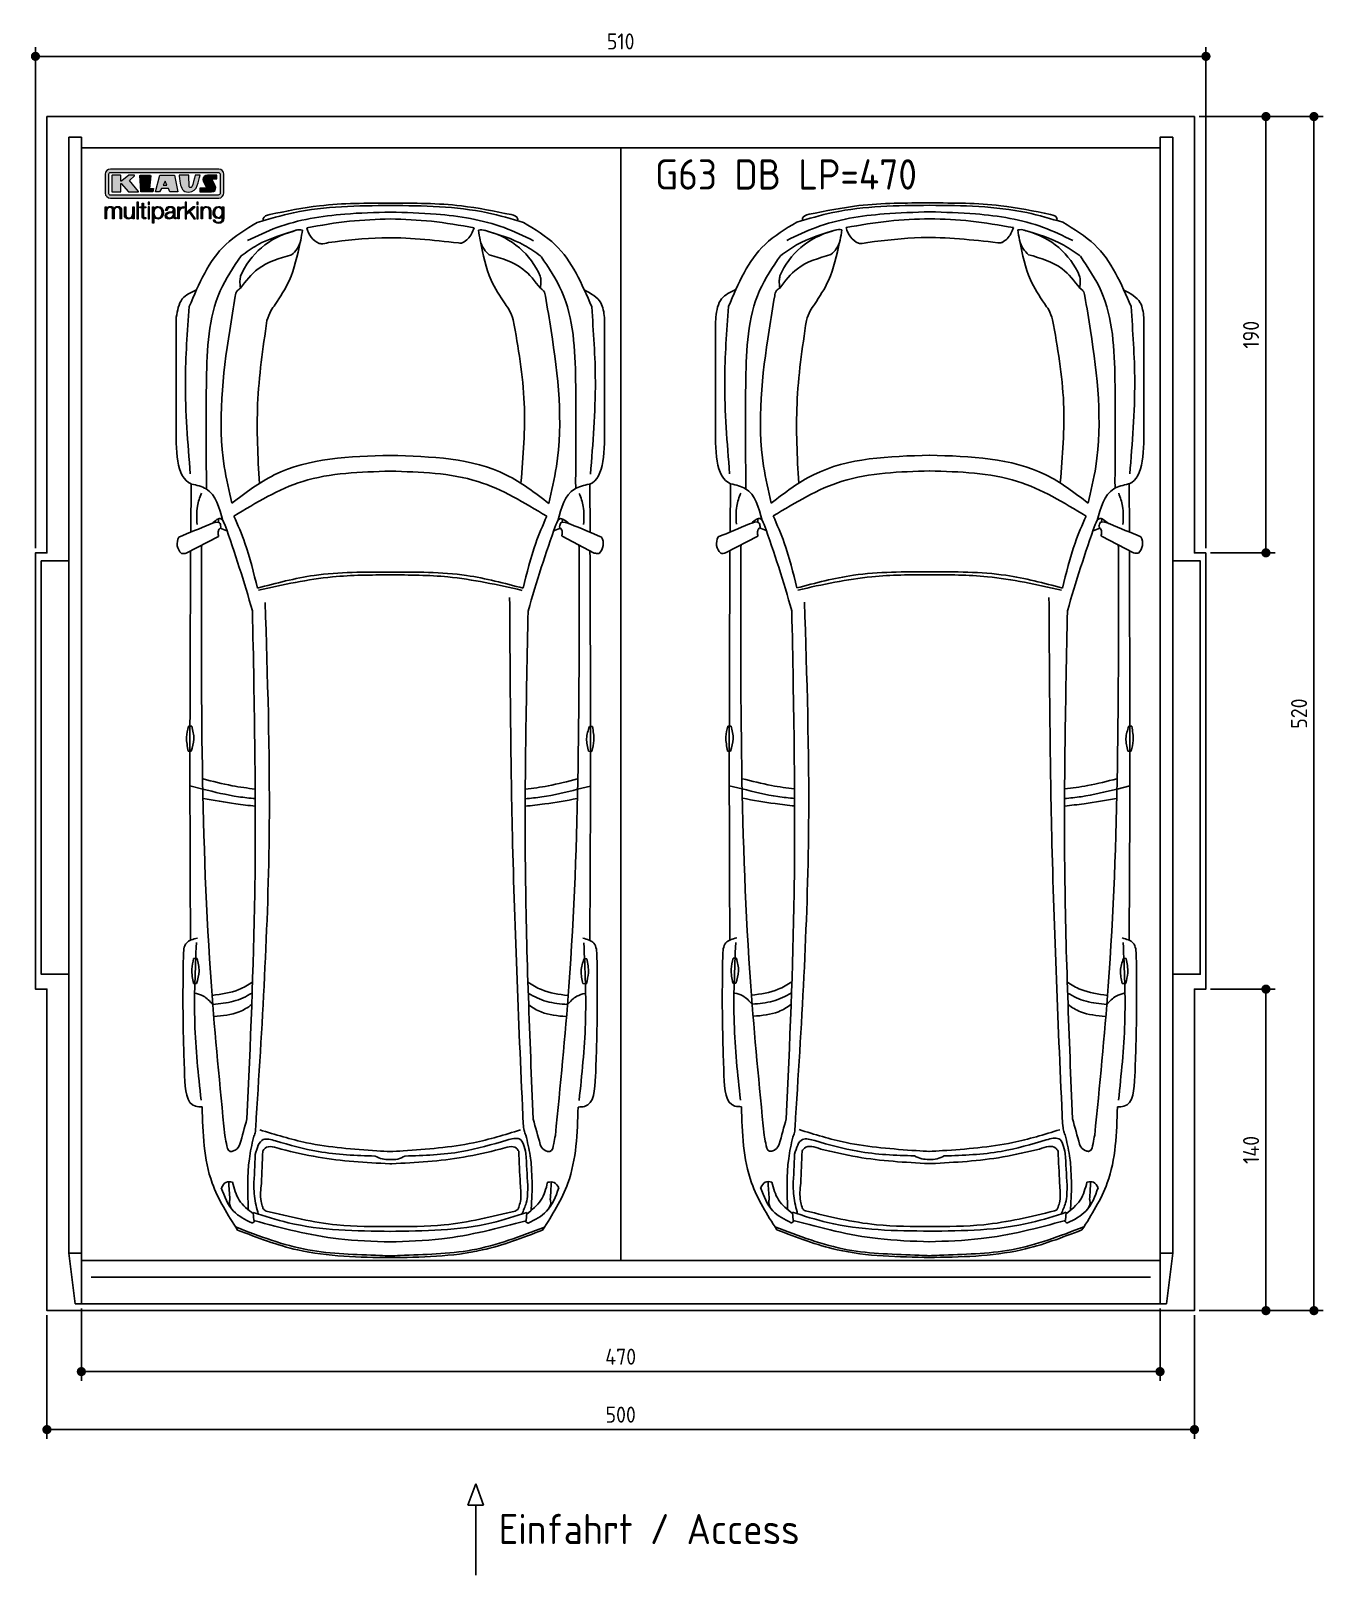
# Model space of a CAD drawing. Header units: millimetres. Extents: x -20 to 5611, y -1152 to 5573.
import ezdxf

# ---------------------------------------------------------------- set-up
doc = ezdxf.new("R2010")
doc.units = ezdxf.units.MM
for name, color, linetype in [('4', 3, 'Continuous'), ('5', 3, 'Continuous'), ('Car', 10, 'Continuous'), ('Logo', 7, 'Continuous')]:
    doc.layers.add(name, color=color, linetype=linetype)
doc.styles.get("Standard").update_dxf_attribs({"font": 'ISOCP.SHX'})
doc.dimstyles.new('GEN-ISO', dxfattribs={"dimscale": 20, "dimtxt": 3.5, "dimasz": 2, "dimexe": 2, "dimexo": 1, "dimgap": 1.5, "dimtad": 1, "dimdec": 1, "dimdsep": 46, "dimtxsty": 'STANDARD', "dimblk": 'PUNKT', "dimcen": 2, "dimclrd": 256, "dimclre": 256, "dimclrt": 2, "dimadec": 0, "dimazin": 0, "dimtp": 0.1, "dimtm": 0.1, "dimtfac": 0.71, "dimtdec": 1, "dimtmove": 2, "dimatfit": 3, "dimldrblk": 'PUNKT', "dimfxl": 1, "dimtolj": 1, "dimarcsym": 0})

msp = doc.modelspace()

# ---------------------------------------------------------------- texts
for s, height, p in [('G63 DB LP=470', 132, (2699.77, 4881.86)), ('Einfahrt / Access', 131.25, (2018.69, -1016.67))]:
    msp.add_text(s, height=height).set_placement(p)

# ---------------------------------------------------------------- blocks, each defined once
blk = doc.blocks.new('PUNKT')
at = {"layer": '4', "color": 0, "linetype": 'ByBlock'}
blk.add_line((-0.5, 0), (-1, 0), dxfattribs=at)
at = {"layer": '4', "color": 0, "linetype": 'ByBlock', "const_width": 0.5}
blk.add_lwpolyline([(-0.25, 0, 1), (0.25, 0, 1)], format="xyb", close=True, dxfattribs=at)
blk = doc.blocks.new('*D6')
at = {"layer": '5', "lineweight": -2}
for p, q in [((0, 3320), (0, 5502.1)), ((40, 5462.1), (5060, 5462.1)), ((5100, 3320), (5100, 5502.1))]:
    blk.add_line(p, q, dxfattribs=at)
at = {"layer": 'DEFPOINTS', "color": 0}
for p in [(5100, 5462.1), (0, 3300), (5100, 3300)]:
    blk.add_point(p, dxfattribs=at)
at = {"layer": '5', "lineweight": -2, "xscale": 40, "yscale": 40, "zscale": 40, "rotation": 180}
blk.add_blockref('PUNKT', (0, 5462.1), dxfattribs=at)
at = {"layer": '5', "lineweight": -2, "xscale": 40, "yscale": 40, "zscale": 40}
blk.add_blockref('PUNKT', (5100, 5462.1), dxfattribs=at)
at = {"layer": '5', "color": 2, "insert": (2550, 5527.1), "char_height": 70, "attachment_point": 5}
blk.add_mtext('510', dxfattribs=at)
blk = doc.blocks.new('*D7')
at = {"layer": '5', "lineweight": -2}
for p, q in [((50, -20), (50, -558)), ((5050, -20), (5050, -558)), ((90, -518), (5010, -518))]:
    blk.add_line(p, q, dxfattribs=at)
at = {"layer": 'DEFPOINTS', "color": 0}
for p in [(50, 0), (5050, 0), (5050, -518)]:
    blk.add_point(p, dxfattribs=at)
at = {"layer": '5', "lineweight": -2, "xscale": 40, "yscale": 40, "zscale": 40, "rotation": 180}
blk.add_blockref('PUNKT', (50, -518), dxfattribs=at)
at = {"layer": '5', "lineweight": -2, "xscale": 40, "yscale": 40, "zscale": 40}
blk.add_blockref('PUNKT', (5050, -518), dxfattribs=at)
at = {"layer": '5', "color": 2, "insert": (2550, -453), "char_height": 70, "attachment_point": 5}
blk.add_mtext('500', dxfattribs=at)
blk = doc.blocks.new('*D8')
at = {"layer": '5', "lineweight": -2}
for p, q in [((200, 10), (200, -305.5)), ((4900, 10), (4900, -305.5)), ((240, -265.5), (4860, -265.5))]:
    blk.add_line(p, q, dxfattribs=at)
at = {"layer": 'DEFPOINTS', "color": 0}
for p in [(200, 30), (4900, 30), (4900, -265.5)]:
    blk.add_point(p, dxfattribs=at)
at = {"layer": '5', "lineweight": -2, "xscale": 40, "yscale": 40, "zscale": 40, "rotation": 180}
blk.add_blockref('PUNKT', (200, -265.5), dxfattribs=at)
at = {"layer": '5', "lineweight": -2, "xscale": 40, "yscale": 40, "zscale": 40}
blk.add_blockref('PUNKT', (4900, -265.5), dxfattribs=at)
at = {"layer": '5', "color": 2, "insert": (2550, -200.5), "char_height": 70, "attachment_point": 5}
blk.add_mtext('470', dxfattribs=at)
blk = doc.blocks.new('*D3')
at = {"layer": '5', "lineweight": -2}
for p, q in [((5120, 5200), (5610.6, 5200)), ((5570.6, 40), (5570.6, 5160)), ((5070, 0), (5610.6, 0))]:
    blk.add_line(p, q, dxfattribs=at)
at = {"layer": 'DEFPOINTS', "color": 0}
for p in [(5100, 5200), (5570.6, 5200), (5050, 0)]:
    blk.add_point(p, dxfattribs=at)
at = {"layer": '5', "lineweight": -2, "xscale": 40, "yscale": 40, "zscale": 40}
for p, rotation in [((5570.6, 5200), 90), ((5570.6, 0), 270)]:
    blk.add_blockref('PUNKT', p, dxfattribs=dict(at, rotation=rotation))
at = {"layer": '5', "color": 2, "insert": (5505.6, 2600), "char_height": 70, "attachment_point": 5, "rotation": 90}
blk.add_mtext('\\A1;520', dxfattribs=at)
blk = doc.blocks.new('*D4')
at = {"layer": '5', "lineweight": -2}
for p, q in [((5070, 5200), (5401.5, 5200)), ((5361.5, 3340), (5361.5, 5160)), ((5120, 3300), (5401.5, 3300))]:
    blk.add_line(p, q, dxfattribs=at)
at = {"layer": 'DEFPOINTS', "color": 0}
for p in [(5050, 5200), (5361.5, 5200), (5100, 3300)]:
    blk.add_point(p, dxfattribs=at)
at = {"layer": '5', "lineweight": -2, "xscale": 40, "yscale": 40, "zscale": 40}
for p, rotation in [((5361.5, 5200), 90), ((5361.5, 3300), 270)]:
    blk.add_blockref('PUNKT', p, dxfattribs=dict(at, rotation=rotation))
at = {"layer": '5', "color": 2, "insert": (5296.5, 4250), "char_height": 70, "attachment_point": 5, "rotation": 90}
blk.add_mtext('190', dxfattribs=at)
blk = doc.blocks.new('*D5')
at = {"layer": '5', "lineweight": -2}
for p, q in [((5120, 1400), (5401.5, 1400)), ((5361.5, 40), (5361.5, 1360)), ((5070, 0), (5401.5, 0))]:
    blk.add_line(p, q, dxfattribs=at)
at = {"layer": 'DEFPOINTS', "color": 0}
for p in [(5100, 1400), (5361.5, 1400), (5050, 0)]:
    blk.add_point(p, dxfattribs=at)
at = {"layer": '5', "lineweight": -2, "xscale": 40, "yscale": 40, "zscale": 40}
for p, rotation in [((5361.5, 1400), 90), ((5361.5, 0), 270)]:
    blk.add_blockref('PUNKT', p, dxfattribs=dict(at, rotation=rotation))
at = {"layer": '5', "color": 2, "insert": (5296.5, 700), "char_height": 70, "attachment_point": 5, "rotation": 90}
blk.add_mtext('\\A1;140', dxfattribs=at)
blk = doc.blocks.new('KLAUS')
at = {"layer": 'Logo'}
h = blk.add_hatch(color=8, dxfattribs=at)
h.dxf.hatch_style = 2
edge = h.paths.add_edge_path()
edge.add_spline(control_points=[(3.6, 29.09), (2.88, 29.09), (2.3, 28.51), (2.3, 27.8), (2.3, 27.8), (2.3, 16.11), (2.3, 16.11), (2.3, 15.39), (2.88, 14.81), (3.6, 14.81), (3.6, 14.81), (71.16, 14.81), (71.16, 14.81), (71.88, 14.81), (72.46, 15.39), (72.46, 16.11), (72.46, 16.11), (72.46, 27.8), (72.46, 27.8), (72.46, 28.51), (71.88, 29.09), (71.16, 29.09), (71.16, 29.09), (3.6, 29.09), (3.6, 29.09), (3.6, 29.09), (3.6, 29.09), (3.6, 29.09)], knot_values=[0, 0, 0, 0, 1, 1, 1, 2, 2, 2, 3, 3, 3, 4, 4, 4, 5, 5, 5, 6, 6, 6, 7, 7, 7, 8, 8, 8, 9, 9, 9, 9], degree=3, periodic=0)
edge = h.paths.add_edge_path()
edge.add_spline(control_points=[(3.35, 31.23), (3.35, 31.23), (71.47, 31.23), (71.47, 31.23), (73.26, 31.23), (74.71, 29.77), (74.71, 27.99), (74.71, 27.99), (74.71, 16.17), (74.71, 16.17), (74.71, 14.38), (73.26, 12.93), (71.47, 12.93), (71.47, 12.93), (3.35, 12.93), (3.35, 12.93), (1.56, 12.93), (0.11, 14.38), (0.11, 16.17), (0.11, 16.17), (0.11, 27.99), (0.11, 27.99), (0.11, 29.77), (1.56, 31.23), (3.35, 31.23), (3.35, 31.23), (3.35, 31.23), (3.35, 31.23)], knot_values=[0, 0, 0, 0, 1, 1, 1, 2, 2, 2, 3, 3, 3, 4, 4, 4, 5, 5, 5, 6, 6, 6, 7, 7, 7, 8, 8, 8, 9, 9, 9, 9], degree=3, periodic=0)
h = blk.add_hatch(color=8, dxfattribs=at)
h.dxf.hatch_style = 2
edge = h.paths.add_edge_path()
edge.add_spline(control_points=[(4.5, 27.33), (4.5, 27.33), (9.7, 27.33), (9.7, 27.33), (9.84, 27.33), (9.96, 27.22), (9.96, 27.08), (9.96, 27.08), (9.96, 23.69), (9.96, 23.69), (9.96, 23.69), (9.94, 23.64), (10.04, 23.59), (10.14, 23.53), (10.2, 23.57), (10.2, 23.57), (10.2, 23.57), (10.51, 23.75), (10.51, 23.75), (10.51, 23.75), (14.94, 27.33), (14.94, 27.33), (14.94, 27.33), (18.41, 27.33), (18.41, 27.33), (18.41, 27.33), (18.49, 27.33), (18.56, 27.2), (18.65, 27.04), (18.53, 26.91), (18.53, 26.91), (18.53, 26.91), (15.49, 24.11), (15.49, 24.11), (15.49, 24.11), (21.14, 17.06), (21.14, 17.06), (21.14, 17.06), (21.13, 16.91), (21.13, 16.91), (21.08, 16.84), (20.99, 16.82), (20.99, 16.82), (20.99, 16.82), (14.7, 16.82), (14.7, 16.82), (14.7, 16.82), (10.26, 22.17), (10.26, 22.17), (10.26, 22.17), (10.19, 22.24), (10.08, 22.21), (9.97, 22.18), (9.96, 22.11), (9.96, 22.11), (9.96, 22.11), (9.96, 17.08), (9.96, 17.08), (9.96, 16.94), (9.84, 16.82), (9.7, 16.82), (9.7, 16.82), (4.5, 16.82), (4.5, 16.82), (4.36, 16.82), (4.25, 16.94), (4.25, 17.08), (4.25, 17.08), (4.25, 27.08), (4.25, 27.08), (4.25, 27.22), (4.36, 27.33), (4.5, 27.33), (4.5, 27.33), (4.5, 27.33), (4.5, 27.33)], knot_values=[0, 0, 0, 0, 1, 1, 1, 2, 2, 2, 3, 3, 3, 4, 4, 4, 5, 5, 5, 6, 6, 6, 7, 7, 7, 8, 8, 8, 9, 9, 9, 10, 10, 10, 11, 11, 11, 12, 12, 12, 13, 13, 13, 14, 14, 14, 15, 15, 15, 16, 16, 16, 17, 17, 17, 18, 18, 18, 19, 19, 19, 20, 20, 20, 21, 21, 21, 22, 22, 22, 23, 23, 23, 24, 24, 24, 25, 25, 25, 25], degree=3, periodic=0)
h = blk.add_hatch(color=8, dxfattribs=at)
h.dxf.hatch_style = 2
h.paths.add_polyline_path([(22.42, 17.06), (21.97, 27.15), (22.24, 27.33), (28.55, 27.33), (28.86, 26.97), (28.01, 19.08), (30.26, 19.07), (30.44, 18.95), (30.08, 16.95), (29.49, 16.82), (22.6, 16.82)])
h = blk.add_hatch(color=8, dxfattribs=at)
h.paths.add_polyline_path([(36.52, 21.01), (38.93, 21.01), (37.87, 23.57)])
h.paths.add_polyline_path([(34.52, 27.33), (43.65, 27.33), (45.76, 16.94), (45.57, 16.82), (40.83, 16.82), (39.89, 18.95), (35.42, 18.95), (34.27, 16.82), (31.78, 16.82), (31.66, 17)])
h = blk.add_hatch(color=8, dxfattribs=at)
h.dxf.hatch_style = 2
edge = h.paths.add_edge_path()
edge.add_spline(control_points=[(52.69, 27.32), (52.69, 27.32), (52.88, 20.14), (52.88, 20.14), (53.01, 19.89), (53.2, 19.77), (53.43, 19.71), (53.91, 19.59), (54.43, 19.57), (54.64, 20.03), (55.23, 21.34), (56.27, 25.45), (56.6, 27.33), (56.6, 27.33), (59.77, 27.33), (59.77, 27.33), (58.77, 23.9), (58.56, 16.82), (52.63, 16.76), (48.72, 16.72), (48.01, 19.35), (47.27, 22.24), (46.89, 23.68), (46.54, 27.33), (46.54, 27.33), (46.54, 27.33), (52.69, 27.32), (52.69, 27.32), (52.69, 27.32), (52.69, 27.32), (52.69, 27.32)], knot_values=[0, 0, 0, 0, 1, 1, 1, 2, 2, 2, 3, 3, 3, 4, 4, 4, 5, 5, 5, 6, 6, 6, 7, 7, 7, 8, 8, 8, 9, 9, 9, 10, 10, 10, 10], degree=3, periodic=0)
h = blk.add_hatch(color=8, dxfattribs=at)
h.dxf.hatch_style = 2
edge = h.paths.add_edge_path()
edge.add_spline(control_points=[(64.46, 27.33), (64.46, 27.33), (70.31, 27.33), (70.31, 27.33), (70.31, 26.52), (70.31, 26.02), (70.31, 25.12), (70.31, 25.12), (67.3, 25.12), (67.3, 25.12), (67.24, 25.04), (67.25, 25.11), (67.25, 24.91), (67.25, 24.88), (69.73, 20.38), (69.73, 19.57), (69.73, 16.4), (67.22, 16.81), (65.9, 16.82), (65.9, 16.82), (59.59, 16.82), (59.59, 16.82), (59.59, 17.76), (59.59, 18.23), (59.59, 19.14), (59.59, 19.14), (63.75, 19.14), (63.75, 19.14), (63.82, 19.22), (63.81, 19.11), (63.81, 19.31), (63.81, 20.32), (61.58, 23.06), (61.58, 24.63), (61.58, 26.33), (62.83, 27.34), (64.46, 27.33), (64.46, 27.33), (64.46, 27.33), (64.46, 27.33)], knot_values=[0, 0, 0, 0, 1, 1, 1, 2, 2, 2, 3, 3, 3, 4, 4, 4, 5, 5, 5, 6, 6, 6, 7, 7, 7, 8, 8, 8, 9, 9, 9, 10, 10, 10, 11, 11, 11, 12, 12, 12, 13, 13, 13, 13], degree=3, periodic=0)
h = blk.add_hatch(color=30, dxfattribs=at)
h.dxf.hatch_style = 2
h.paths.add_polyline_path([(20.07, 0), (20.99, 0), (20.99, 10.45), (20.07, 10.45)])
h = blk.add_hatch(color=30, dxfattribs=at)
h.dxf.hatch_style = 2
edge = h.paths.add_edge_path()
edge.add_spline(control_points=[(24.22, 9.82), (24.22, 9.82), (23.3, 9.82), (23.3, 9.82), (23.3, 9.82), (23.3, 7.55), (23.3, 7.55), (23.3, 7.55), (21.98, 7.55), (21.98, 7.55), (21.98, 7.55), (21.98, 6.78), (21.98, 6.78), (21.98, 6.78), (23.3, 6.78), (23.3, 6.78), (23.3, 6.78), (23.3, 1.61), (23.3, 1.61), (23.28, 0.32), (23.71, -0.09), (24.94, -0.09), (25.22, -0.09), (25.48, -0.06), (25.76, -0.06), (25.76, -0.06), (25.76, 0.73), (25.76, 0.73), (25.5, 0.7), (25.23, 0.69), (24.97, 0.69), (24.31, 0.73), (24.22, 1.08), (24.22, 1.68), (24.22, 1.68), (24.22, 6.78), (24.22, 6.78), (24.22, 6.78), (25.76, 6.78), (25.76, 6.78), (25.76, 6.78), (25.76, 7.55), (25.76, 7.55), (25.76, 7.55), (24.22, 7.55), (24.22, 7.55), (24.22, 7.55), (24.22, 9.82), (24.22, 9.82), (24.22, 9.82), (24.22, 9.82), (24.22, 9.82)], knot_values=[0, 0, 0, 0, 1, 1, 1, 2, 2, 2, 3, 3, 3, 4, 4, 4, 5, 5, 5, 6, 6, 6, 7, 7, 7, 8, 8, 8, 9, 9, 9, 10, 10, 10, 11, 11, 11, 12, 12, 12, 13, 13, 13, 14, 14, 14, 15, 15, 15, 16, 16, 16, 17, 17, 17, 17], degree=3, periodic=0)
h = blk.add_hatch(color=30, dxfattribs=at)
h.paths.add_polyline_path([(27.1, 0), (28.03, 0), (28.03, 7.55), (27.1, 7.55)])
h.paths.add_polyline_path([(27.1, 8.98), (28.03, 8.98), (28.03, 10.45), (27.1, 10.45)])
h = blk.add_hatch(color=30, dxfattribs=at)
h.dxf.hatch_style = 2
h.paths.add_polyline_path([(50.4, 0), (51.32, 0), (51.32, 2.87), (52.82, 4.11), (55.8, 0), (56.96, 0), (53.52, 4.76), (56.74, 7.55), (55.51, 7.55), (51.32, 3.89), (51.32, 10.45), (50.4, 10.45)])
h = blk.add_hatch(color=30, dxfattribs=at)
h.paths.add_polyline_path([(57.74, 0), (58.66, 0), (58.66, 7.55), (57.74, 7.55)])
h.paths.add_polyline_path([(57.74, 8.98), (58.66, 8.98), (58.66, 10.45), (57.74, 10.45)])
h = blk.add_hatch(color=30, dxfattribs=at)
h.dxf.hatch_style = 2
edge = h.paths.add_edge_path()
edge.add_spline(control_points=[(0, 0), (0, 0), (0.92, 0), (0.92, 0), (0.92, 0), (0.92, 4.22), (0.92, 4.22), (0.94, 5.8), (1.58, 7), (3.18, 7), (4.35, 7), (4.77, 6.15), (4.76, 5.12), (4.76, 5.12), (4.76, 0), (4.76, 0), (4.76, 0), (5.68, 0), (5.68, 0), (5.68, 0), (5.68, 4.27), (5.68, 4.27), (5.68, 5.68), (6.14, 7), (7.73, 7), (9.05, 7), (9.52, 6.32), (9.52, 5.08), (9.52, 5.08), (9.52, 0), (9.52, 0), (9.52, 0), (10.44, 0), (10.44, 0), (10.44, 0), (10.44, 5.12), (10.44, 5.12), (10.44, 6.91), (9.59, 7.77), (7.94, 7.77), (6.94, 7.77), (5.99, 7.29), (5.54, 6.3), (5.26, 7.29), (4.36, 7.77), (3.37, 7.77), (2.17, 7.77), (1.38, 7.19), (0.89, 6.28), (0.89, 6.28), (0.85, 6.28), (0.85, 6.28), (0.85, 6.28), (0.85, 7.55), (0.85, 7.55), (0.85, 7.55), (0, 7.55), (0, 7.55), (0, 7.55), (0, 0), (0, 0), (0, 0), (0, 0), (0, 0)], knot_values=[0, 0, 0, 0, 1, 1, 1, 2, 2, 2, 3, 3, 3, 4, 4, 4, 5, 5, 5, 6, 6, 6, 7, 7, 7, 8, 8, 8, 9, 9, 9, 10, 10, 10, 11, 11, 11, 12, 12, 12, 13, 13, 13, 14, 14, 14, 15, 15, 15, 16, 16, 16, 17, 17, 17, 18, 18, 18, 19, 19, 19, 20, 20, 20, 21, 21, 21, 21], degree=3, periodic=0)
h = blk.add_hatch(color=30, dxfattribs=at)
h.dxf.hatch_style = 2
edge = h.paths.add_edge_path()
edge.add_spline(control_points=[(18.31, 7.55), (18.31, 7.55), (17.39, 7.55), (17.39, 7.55), (17.39, 7.55), (17.39, 3.59), (17.39, 3.59), (17.39, 2.05), (16.7, 0.56), (15.12, 0.56), (13.66, 0.56), (13.15, 1.27), (13.1, 2.64), (13.1, 2.64), (13.1, 7.55), (13.1, 7.55), (13.1, 7.55), (12.18, 7.55), (12.18, 7.55), (12.18, 7.55), (12.18, 2.65), (12.18, 2.65), (12.18, 0.89), (12.93, -0.22), (14.83, -0.22), (15.96, -0.22), (16.95, 0.35), (17.44, 1.36), (17.44, 1.36), (17.47, 1.36), (17.47, 1.36), (17.47, 1.36), (17.47, 0), (17.47, 0), (17.47, 0), (18.31, 0), (18.31, 0), (18.31, 0), (18.31, 7.55), (18.31, 7.55), (18.31, 7.55), (18.31, 7.55), (18.31, 7.55)], knot_values=[0, 0, 0, 0, 1, 1, 1, 2, 2, 2, 3, 3, 3, 4, 4, 4, 5, 5, 5, 6, 6, 6, 7, 7, 7, 8, 8, 8, 9, 9, 9, 10, 10, 10, 11, 11, 11, 12, 12, 12, 13, 13, 13, 14, 14, 14, 14], degree=3, periodic=0)
h = blk.add_hatch(color=30, dxfattribs=at)
edge = h.paths.add_edge_path()
edge.add_spline(control_points=[(35.84, 3.78), (35.84, 2.21), (35.12, 0.56), (33.37, 0.56), (31.4, 0.56), (30.72, 2.21), (30.72, 3.78), (30.72, 5.49), (31.33, 7), (33.37, 7), (35.12, 7), (35.84, 5.34), (35.84, 3.78), (35.84, 3.78), (35.84, 3.78), (35.84, 3.78)], knot_values=[0, 0, 0, 0, 1, 1, 1, 2, 2, 2, 3, 3, 3, 4, 4, 4, 5, 5, 5, 5], degree=3, periodic=0)
edge = h.paths.add_edge_path()
edge.add_spline(control_points=[(29.79, -2.8), (29.79, -2.8), (30.72, -2.8), (30.72, -2.8), (30.72, -2.8), (30.72, 1.43), (30.72, 1.43), (30.72, 1.43), (30.74, 1.43), (30.74, 1.43), (31.14, 0.35), (32.24, -0.22), (33.37, -0.22), (35.66, -0.22), (36.76, 1.64), (36.76, 3.78), (36.76, 5.91), (35.66, 7.77), (33.37, 7.77), (32.15, 7.77), (31.1, 7.14), (30.67, 6.12), (30.67, 6.12), (30.64, 6.12), (30.64, 6.12), (30.64, 6.12), (30.64, 7.55), (30.64, 7.55), (30.64, 7.55), (29.79, 7.55), (29.79, 7.55), (29.79, 7.55), (29.79, -2.8), (29.79, -2.8), (29.79, -2.8), (29.79, -2.8), (29.79, -2.8)], knot_values=[0, 0, 0, 0, 1, 1, 1, 2, 2, 2, 3, 3, 3, 4, 4, 4, 5, 5, 5, 6, 6, 6, 7, 7, 7, 8, 8, 8, 9, 9, 9, 10, 10, 10, 11, 11, 11, 12, 12, 12, 12], degree=3, periodic=0)
h = blk.add_hatch(color=30, dxfattribs=at)
edge = h.paths.add_edge_path()
edge.add_spline(control_points=[(43.03, 2.93), (43.04, 1.45), (41.8, 0.56), (40.39, 0.56), (39.53, 0.56), (38.71, 1.13), (38.71, 2.05), (38.71, 3.53), (40.66, 3.51), (42.22, 3.79), (42.47, 3.84), (42.88, 3.91), (43, 4.13), (43, 4.13), (43.03, 4.13), (43.03, 4.13), (43.03, 4.13), (43.03, 2.93), (43.03, 2.93), (43.03, 2.93), (43.03, 2.93), (43.03, 2.93)], knot_values=[0, 0, 0, 0, 1, 1, 1, 2, 2, 2, 3, 3, 3, 4, 4, 4, 5, 5, 5, 6, 6, 6, 7, 7, 7, 7], degree=3, periodic=0)
edge = h.paths.add_edge_path()
edge.add_spline(control_points=[(39.03, 5.24), (39.06, 6.47), (39.91, 7), (41.05, 7), (42.14, 7), (43.03, 6.69), (43.03, 5.45), (43.03, 4.61), (42.6, 4.51), (41.84, 4.42), (39.85, 4.19), (37.79, 4.11), (37.79, 1.99), (37.79, 0.47), (38.93, -0.22), (40.32, -0.22), (41.77, -0.22), (42.43, 0.34), (43.07, 1.32), (43.07, 1.32), (43.1, 1.32), (43.1, 1.32), (43.1, 0.53), (43.25, 0), (44.19, 0), (44.43, 0), (44.58, 0.01), (44.79, 0.06), (44.79, 0.06), (44.79, 0.83), (44.79, 0.83), (44.71, 0.81), (44.6, 0.78), (44.49, 0.78), (44.13, 0.78), (43.95, 0.98), (43.95, 1.33), (43.95, 1.33), (43.95, 5.34), (43.95, 5.34), (43.95, 7.36), (42.5, 7.77), (41.17, 7.77), (39.44, 7.77), (38.2, 7.01), (38.11, 5.24), (38.11, 5.24), (39.03, 5.24), (39.03, 5.24), (39.03, 5.24), (39.03, 5.24), (39.03, 5.24)], knot_values=[0, 0, 0, 0, 1, 1, 1, 2, 2, 2, 3, 3, 3, 4, 4, 4, 5, 5, 5, 6, 6, 6, 7, 7, 7, 8, 8, 8, 9, 9, 9, 10, 10, 10, 11, 11, 11, 12, 12, 12, 13, 13, 13, 14, 14, 14, 15, 15, 15, 16, 16, 16, 17, 17, 17, 17], degree=3, periodic=0)
h = blk.add_hatch(color=30, dxfattribs=at)
h.dxf.hatch_style = 2
edge = h.paths.add_edge_path()
edge.add_spline(control_points=[(45.79, 0), (45.79, 0), (46.71, 0), (46.71, 0), (46.71, 0), (46.71, 4.03), (46.71, 4.03), (46.71, 5.59), (47.85, 6.82), (49.52, 6.73), (49.52, 6.73), (49.52, 7.66), (49.52, 7.66), (48.16, 7.72), (47.14, 7), (46.67, 5.78), (46.67, 5.78), (46.64, 5.78), (46.64, 5.78), (46.64, 5.78), (46.64, 7.55), (46.64, 7.55), (46.64, 7.55), (45.79, 7.55), (45.79, 7.55), (45.79, 7.55), (45.79, 0), (45.79, 0), (45.79, 0), (45.79, 0), (45.79, 0)], knot_values=[0, 0, 0, 0, 1, 1, 1, 2, 2, 2, 3, 3, 3, 4, 4, 4, 5, 5, 5, 6, 6, 6, 7, 7, 7, 8, 8, 8, 9, 9, 9, 10, 10, 10, 10], degree=3, periodic=0)
h = blk.add_hatch(color=30, dxfattribs=at)
h.dxf.hatch_style = 2
edge = h.paths.add_edge_path()
edge.add_spline(control_points=[(60.41, 0), (60.41, 0), (61.33, 0), (61.33, 0), (61.33, 0), (61.33, 4.41), (61.33, 4.41), (61.36, 5.89), (62.24, 7), (63.7, 7), (65.2, 7), (65.62, 6.02), (65.62, 4.71), (65.62, 4.71), (65.62, 0), (65.62, 0), (65.62, 0), (66.54, 0), (66.54, 0), (66.54, 0), (66.54, 4.86), (66.54, 4.86), (66.54, 6.66), (65.9, 7.77), (63.78, 7.77), (62.71, 7.77), (61.7, 7.16), (61.36, 6.25), (61.36, 6.25), (61.33, 6.25), (61.33, 6.25), (61.33, 6.25), (61.33, 7.55), (61.33, 7.55), (61.33, 7.55), (60.41, 7.55), (60.41, 7.55), (60.41, 7.55), (60.41, 0), (60.41, 0), (60.41, 0), (60.41, 0), (60.41, 0)], knot_values=[0, 0, 0, 0, 1, 1, 1, 2, 2, 2, 3, 3, 3, 4, 4, 4, 5, 5, 5, 6, 6, 6, 7, 7, 7, 8, 8, 8, 9, 9, 9, 10, 10, 10, 11, 11, 11, 12, 12, 12, 13, 13, 13, 14, 14, 14, 14], degree=3, periodic=0)
h = blk.add_hatch(color=30, dxfattribs=at)
edge = h.paths.add_edge_path()
edge.add_spline(control_points=[(71.32, 0.86), (69.62, 0.86), (68.83, 2.34), (68.83, 3.86), (68.83, 5.43), (69.56, 7), (71.32, 7), (73.06, 7), (73.75, 5.34), (73.75, 3.86), (73.75, 2.33), (72.91, 0.86), (71.32, 0.86), (71.32, 0.86), (71.32, 0.86), (71.32, 0.86)], knot_values=[0, 0, 0, 0, 1, 1, 1, 2, 2, 2, 3, 3, 3, 4, 4, 4, 5, 5, 5, 5], degree=3, periodic=0)
edge = h.paths.add_edge_path()
edge.add_spline(control_points=[(74.67, 7.55), (74.67, 7.55), (73.75, 7.55), (73.75, 7.55), (73.75, 7.55), (73.75, 6.25), (73.75, 6.25), (73.75, 6.25), (73.72, 6.25), (73.72, 6.25), (73.35, 7.09), (72.41, 7.77), (71.32, 7.77), (69.13, 7.77), (67.9, 6.05), (67.9, 3.97), (67.9, 1.82), (68.9, 0.09), (71.32, 0.09), (72.4, 0.09), (73.29, 0.72), (73.72, 1.64), (73.72, 1.64), (73.75, 1.64), (73.75, 1.64), (73.75, 1.64), (73.75, 0.61), (73.75, 0.61), (73.75, -1.23), (73.01, -2.24), (71.32, -2.24), (70.29, -2.24), (69.31, -1.85), (69.1, -0.73), (69.1, -0.73), (68.18, -0.73), (68.18, -0.73), (68.31, -2.34), (69.81, -3.02), (71.32, -3.02), (73.79, -3.02), (74.65, -1.64), (74.67, 0.61), (74.67, 0.61), (74.67, 7.55), (74.67, 7.55), (74.67, 7.55), (74.67, 7.55), (74.67, 7.55)], knot_values=[0, 0, 0, 0, 1, 1, 1, 2, 2, 2, 3, 3, 3, 4, 4, 4, 5, 5, 5, 6, 6, 6, 7, 7, 7, 8, 8, 8, 9, 9, 9, 10, 10, 10, 11, 11, 11, 12, 12, 12, 13, 13, 13, 14, 14, 14, 15, 15, 15, 16, 16, 16, 16], degree=3, periodic=0)
at = {"layer": 'Logo', "lineweight": 0}
for points in [[(22.42, 17.06), (21.97, 27.15), (22.24, 27.33), (28.55, 27.33), (28.86, 26.97), (28.01, 19.08), (30.26, 19.07), (30.44, 18.95), (30.08, 16.95), (29.49, 16.82), (22.6, 16.82), (22.42, 17.06), (22.42, 17.06)], [(34.52, 27.33), (43.65, 27.33), (45.76, 16.94), (45.57, 16.82), (40.83, 16.82), (39.89, 18.95), (35.42, 18.95), (34.27, 16.82), (31.78, 16.82), (31.66, 17), (34.52, 27.33), (34.52, 27.33)], [(36.52, 21.01), (38.93, 21.01), (37.87, 23.57), (36.52, 21.01), (36.52, 21.01)], [(20.07, 0), (20.99, 0), (20.99, 10.45), (20.07, 10.45), (20.07, 0), (20.07, 0)], [(27.1, 8.98), (28.03, 8.98), (28.03, 10.45), (27.1, 10.45), (27.1, 8.98), (27.1, 8.98)], [(50.4, 0), (51.32, 0), (51.32, 2.87), (52.82, 4.11), (55.8, 0), (56.96, 0), (53.52, 4.76), (56.74, 7.55), (55.51, 7.55), (51.32, 3.89), (51.32, 10.45), (50.4, 10.45), (50.4, 0), (50.4, 0)], [(57.74, 8.98), (58.66, 8.98), (58.66, 10.45), (57.74, 10.45), (57.74, 8.98), (57.74, 8.98)], [(27.1, 0), (28.03, 0), (28.03, 7.55), (27.1, 7.55), (27.1, 0), (27.1, 0)], [(57.74, 0), (58.66, 0), (58.66, 7.55), (57.74, 7.55), (57.74, 0), (57.74, 0)]]:
    blk.add_lwpolyline(points, dxfattribs=at)
for points, knots in [([(3.35, 31.23), (3.35, 31.23), (71.47, 31.23), (71.47, 31.23), (73.26, 31.23), (74.71, 29.77), (74.71, 27.99), (74.71, 27.99), (74.71, 16.17), (74.71, 16.17), (74.71, 14.38), (73.26, 12.93), (71.47, 12.93), (71.47, 12.93), (3.35, 12.93), (3.35, 12.93), (1.56, 12.93), (0.11, 14.38), (0.11, 16.17), (0.11, 16.17), (0.11, 27.99), (0.11, 27.99), (0.11, 29.77), (1.56, 31.23), (3.35, 31.23), (3.35, 31.23), (3.35, 31.23), (3.35, 31.23)], [0, 0, 0, 0, 1, 1, 1, 2, 2, 2, 3, 3, 3, 4, 4, 4, 5, 5, 5, 6, 6, 6, 7, 7, 7, 8, 8, 8, 9, 9, 9, 9]), ([(3.6, 29.09), (2.88, 29.09), (2.3, 28.51), (2.3, 27.8), (2.3, 27.8), (2.3, 16.11), (2.3, 16.11), (2.3, 15.39), (2.88, 14.81), (3.6, 14.81), (3.6, 14.81), (71.16, 14.81), (71.16, 14.81), (71.88, 14.81), (72.46, 15.39), (72.46, 16.11), (72.46, 16.11), (72.46, 27.8), (72.46, 27.8), (72.46, 28.51), (71.88, 29.09), (71.16, 29.09), (71.16, 29.09), (3.6, 29.09), (3.6, 29.09), (3.6, 29.09), (3.6, 29.09), (3.6, 29.09)], [0, 0, 0, 0, 1, 1, 1, 2, 2, 2, 3, 3, 3, 4, 4, 4, 5, 5, 5, 6, 6, 6, 7, 7, 7, 8, 8, 8, 9, 9, 9, 9]), ([(4.5, 27.33), (4.5, 27.33), (9.7, 27.33), (9.7, 27.33), (9.84, 27.33), (9.96, 27.22), (9.96, 27.08), (9.96, 27.08), (9.96, 23.69), (9.96, 23.69), (9.96, 23.69), (9.94, 23.64), (10.04, 23.59), (10.14, 23.53), (10.2, 23.57), (10.2, 23.57), (10.2, 23.57), (10.51, 23.75), (10.51, 23.75), (10.51, 23.75), (14.94, 27.33), (14.94, 27.33), (14.94, 27.33), (18.41, 27.33), (18.41, 27.33), (18.41, 27.33), (18.49, 27.33), (18.56, 27.2), (18.65, 27.04), (18.53, 26.91), (18.53, 26.91), (18.53, 26.91), (15.49, 24.11), (15.49, 24.11), (15.49, 24.11), (21.14, 17.06), (21.14, 17.06), (21.14, 17.06), (21.13, 16.91), (21.13, 16.91), (21.08, 16.84), (20.99, 16.82), (20.99, 16.82), (20.99, 16.82), (14.7, 16.82), (14.7, 16.82), (14.7, 16.82), (10.26, 22.17), (10.26, 22.17), (10.26, 22.17), (10.19, 22.24), (10.08, 22.21), (9.97, 22.18), (9.96, 22.11), (9.96, 22.11), (9.96, 22.11), (9.96, 17.08), (9.96, 17.08), (9.96, 16.94), (9.84, 16.82), (9.7, 16.82), (9.7, 16.82), (4.5, 16.82), (4.5, 16.82), (4.36, 16.82), (4.25, 16.94), (4.25, 17.08), (4.25, 17.08), (4.25, 27.08), (4.25, 27.08), (4.25, 27.22), (4.36, 27.33), (4.5, 27.33), (4.5, 27.33), (4.5, 27.33), (4.5, 27.33)], [0, 0, 0, 0, 1, 1, 1, 2, 2, 2, 3, 3, 3, 4, 4, 4, 5, 5, 5, 6, 6, 6, 7, 7, 7, 8, 8, 8, 9, 9, 9, 10, 10, 10, 11, 11, 11, 12, 12, 12, 13, 13, 13, 14, 14, 14, 15, 15, 15, 16, 16, 16, 17, 17, 17, 18, 18, 18, 19, 19, 19, 20, 20, 20, 21, 21, 21, 22, 22, 22, 23, 23, 23, 24, 24, 24, 25, 25, 25, 25]), ([(52.69, 27.32), (52.69, 27.32), (52.88, 20.14), (52.88, 20.14), (53.01, 19.89), (53.2, 19.77), (53.43, 19.71), (53.91, 19.59), (54.43, 19.57), (54.64, 20.03), (55.23, 21.34), (56.27, 25.45), (56.6, 27.33), (56.6, 27.33), (59.77, 27.33), (59.77, 27.33), (58.77, 23.9), (58.56, 16.82), (52.63, 16.76), (48.72, 16.72), (48.01, 19.35), (47.27, 22.24), (46.89, 23.68), (46.54, 27.33), (46.54, 27.33), (46.54, 27.33), (52.69, 27.32), (52.69, 27.32), (52.69, 27.32), (52.69, 27.32), (52.69, 27.32)], [0, 0, 0, 0, 1, 1, 1, 2, 2, 2, 3, 3, 3, 4, 4, 4, 5, 5, 5, 6, 6, 6, 7, 7, 7, 8, 8, 8, 9, 9, 9, 10, 10, 10, 10]), ([(64.46, 27.33), (64.46, 27.33), (70.31, 27.33), (70.31, 27.33), (70.31, 26.52), (70.31, 26.02), (70.31, 25.12), (70.31, 25.12), (67.3, 25.12), (67.3, 25.12), (67.24, 25.04), (67.25, 25.11), (67.25, 24.91), (67.25, 24.88), (69.73, 20.38), (69.73, 19.57), (69.73, 16.4), (67.22, 16.81), (65.9, 16.82), (65.9, 16.82), (59.59, 16.82), (59.59, 16.82), (59.59, 17.76), (59.59, 18.23), (59.59, 19.14), (59.59, 19.14), (63.75, 19.14), (63.75, 19.14), (63.82, 19.22), (63.81, 19.11), (63.81, 19.31), (63.81, 20.32), (61.58, 23.06), (61.58, 24.63), (61.58, 26.33), (62.83, 27.34), (64.46, 27.33), (64.46, 27.33), (64.46, 27.33), (64.46, 27.33)], [0, 0, 0, 0, 1, 1, 1, 2, 2, 2, 3, 3, 3, 4, 4, 4, 5, 5, 5, 6, 6, 6, 7, 7, 7, 8, 8, 8, 9, 9, 9, 10, 10, 10, 11, 11, 11, 12, 12, 12, 13, 13, 13, 13]), ([(24.22, 9.82), (24.22, 9.82), (23.3, 9.82), (23.3, 9.82), (23.3, 9.82), (23.3, 7.55), (23.3, 7.55), (23.3, 7.55), (21.98, 7.55), (21.98, 7.55), (21.98, 7.55), (21.98, 6.78), (21.98, 6.78), (21.98, 6.78), (23.3, 6.78), (23.3, 6.78), (23.3, 6.78), (23.3, 1.61), (23.3, 1.61), (23.28, 0.32), (23.71, -0.09), (24.94, -0.09), (25.22, -0.09), (25.48, -0.06), (25.76, -0.06), (25.76, -0.06), (25.76, 0.73), (25.76, 0.73), (25.5, 0.7), (25.23, 0.69), (24.97, 0.69), (24.31, 0.73), (24.22, 1.08), (24.22, 1.68), (24.22, 1.68), (24.22, 6.78), (24.22, 6.78), (24.22, 6.78), (25.76, 6.78), (25.76, 6.78), (25.76, 6.78), (25.76, 7.55), (25.76, 7.55), (25.76, 7.55), (24.22, 7.55), (24.22, 7.55), (24.22, 7.55), (24.22, 9.82), (24.22, 9.82), (24.22, 9.82), (24.22, 9.82), (24.22, 9.82)], [0, 0, 0, 0, 1, 1, 1, 2, 2, 2, 3, 3, 3, 4, 4, 4, 5, 5, 5, 6, 6, 6, 7, 7, 7, 8, 8, 8, 9, 9, 9, 10, 10, 10, 11, 11, 11, 12, 12, 12, 13, 13, 13, 14, 14, 14, 15, 15, 15, 16, 16, 16, 17, 17, 17, 17]), ([(0, 0), (0, 0), (0.92, 0), (0.92, 0), (0.92, 0), (0.92, 4.22), (0.92, 4.22), (0.94, 5.8), (1.58, 7), (3.18, 7), (4.35, 7), (4.77, 6.15), (4.76, 5.12), (4.76, 5.12), (4.76, 0), (4.76, 0), (4.76, 0), (5.68, 0), (5.68, 0), (5.68, 0), (5.68, 4.27), (5.68, 4.27), (5.68, 5.68), (6.14, 7), (7.73, 7), (9.05, 7), (9.52, 6.32), (9.52, 5.08), (9.52, 5.08), (9.52, 0), (9.52, 0), (9.52, 0), (10.44, 0), (10.44, 0), (10.44, 0), (10.44, 5.12), (10.44, 5.12), (10.44, 6.91), (9.59, 7.77), (7.94, 7.77), (6.94, 7.77), (5.99, 7.29), (5.54, 6.3), (5.26, 7.29), (4.36, 7.77), (3.37, 7.77), (2.17, 7.77), (1.38, 7.19), (0.89, 6.28), (0.89, 6.28), (0.85, 6.28), (0.85, 6.28), (0.85, 6.28), (0.85, 7.55), (0.85, 7.55), (0.85, 7.55), (0, 7.55), (0, 7.55), (0, 7.55), (0, 0), (0, 0), (0, 0), (0, 0), (0, 0)], [0, 0, 0, 0, 1, 1, 1, 2, 2, 2, 3, 3, 3, 4, 4, 4, 5, 5, 5, 6, 6, 6, 7, 7, 7, 8, 8, 8, 9, 9, 9, 10, 10, 10, 11, 11, 11, 12, 12, 12, 13, 13, 13, 14, 14, 14, 15, 15, 15, 16, 16, 16, 17, 17, 17, 18, 18, 18, 19, 19, 19, 20, 20, 20, 21, 21, 21, 21]), ([(18.31, 7.55), (18.31, 7.55), (17.39, 7.55), (17.39, 7.55), (17.39, 7.55), (17.39, 3.59), (17.39, 3.59), (17.39, 2.05), (16.7, 0.56), (15.12, 0.56), (13.66, 0.56), (13.15, 1.27), (13.1, 2.64), (13.1, 2.64), (13.1, 7.55), (13.1, 7.55), (13.1, 7.55), (12.18, 7.55), (12.18, 7.55), (12.18, 7.55), (12.18, 2.65), (12.18, 2.65), (12.18, 0.89), (12.93, -0.22), (14.83, -0.22), (15.96, -0.22), (16.95, 0.35), (17.44, 1.36), (17.44, 1.36), (17.47, 1.36), (17.47, 1.36), (17.47, 1.36), (17.47, 0), (17.47, 0), (17.47, 0), (18.31, 0), (18.31, 0), (18.31, 0), (18.31, 7.55), (18.31, 7.55), (18.31, 7.55), (18.31, 7.55), (18.31, 7.55)], [0, 0, 0, 0, 1, 1, 1, 2, 2, 2, 3, 3, 3, 4, 4, 4, 5, 5, 5, 6, 6, 6, 7, 7, 7, 8, 8, 8, 9, 9, 9, 10, 10, 10, 11, 11, 11, 12, 12, 12, 13, 13, 13, 14, 14, 14, 14]), ([(29.79, -2.8), (29.79, -2.8), (30.72, -2.8), (30.72, -2.8), (30.72, -2.8), (30.72, 1.43), (30.72, 1.43), (30.72, 1.43), (30.74, 1.43), (30.74, 1.43), (31.14, 0.35), (32.24, -0.22), (33.37, -0.22), (35.66, -0.22), (36.76, 1.64), (36.76, 3.78), (36.76, 5.91), (35.66, 7.77), (33.37, 7.77), (32.15, 7.77), (31.1, 7.14), (30.67, 6.12), (30.67, 6.12), (30.64, 6.12), (30.64, 6.12), (30.64, 6.12), (30.64, 7.55), (30.64, 7.55), (30.64, 7.55), (29.79, 7.55), (29.79, 7.55), (29.79, 7.55), (29.79, -2.8), (29.79, -2.8), (29.79, -2.8), (29.79, -2.8), (29.79, -2.8)], [0, 0, 0, 0, 1, 1, 1, 2, 2, 2, 3, 3, 3, 4, 4, 4, 5, 5, 5, 6, 6, 6, 7, 7, 7, 8, 8, 8, 9, 9, 9, 10, 10, 10, 11, 11, 11, 12, 12, 12, 12]), ([(35.84, 3.78), (35.84, 2.21), (35.12, 0.56), (33.37, 0.56), (31.4, 0.56), (30.72, 2.21), (30.72, 3.78), (30.72, 5.49), (31.33, 7), (33.37, 7), (35.12, 7), (35.84, 5.34), (35.84, 3.78), (35.84, 3.78), (35.84, 3.78), (35.84, 3.78)], [0, 0, 0, 0, 1, 1, 1, 2, 2, 2, 3, 3, 3, 4, 4, 4, 5, 5, 5, 5]), ([(39.03, 5.24), (39.06, 6.47), (39.91, 7), (41.05, 7), (42.14, 7), (43.03, 6.69), (43.03, 5.45), (43.03, 4.61), (42.6, 4.51), (41.84, 4.42), (39.85, 4.19), (37.79, 4.11), (37.79, 1.99), (37.79, 0.47), (38.93, -0.22), (40.32, -0.22), (41.77, -0.22), (42.43, 0.34), (43.07, 1.32), (43.07, 1.32), (43.1, 1.32), (43.1, 1.32), (43.1, 0.53), (43.25, 0), (44.19, 0), (44.43, 0), (44.58, 0.01), (44.79, 0.06), (44.79, 0.06), (44.79, 0.83), (44.79, 0.83), (44.71, 0.81), (44.6, 0.78), (44.49, 0.78), (44.13, 0.78), (43.95, 0.98), (43.95, 1.33), (43.95, 1.33), (43.95, 5.34), (43.95, 5.34), (43.95, 7.36), (42.5, 7.77), (41.17, 7.77), (39.44, 7.77), (38.2, 7.01), (38.11, 5.24), (38.11, 5.24), (39.03, 5.24), (39.03, 5.24), (39.03, 5.24), (39.03, 5.24), (39.03, 5.24)], [0, 0, 0, 0, 1, 1, 1, 2, 2, 2, 3, 3, 3, 4, 4, 4, 5, 5, 5, 6, 6, 6, 7, 7, 7, 8, 8, 8, 9, 9, 9, 10, 10, 10, 11, 11, 11, 12, 12, 12, 13, 13, 13, 14, 14, 14, 15, 15, 15, 16, 16, 16, 17, 17, 17, 17]), ([(43.03, 2.93), (43.04, 1.45), (41.8, 0.56), (40.39, 0.56), (39.53, 0.56), (38.71, 1.13), (38.71, 2.05), (38.71, 3.53), (40.66, 3.51), (42.22, 3.79), (42.47, 3.84), (42.88, 3.91), (43, 4.13), (43, 4.13), (43.03, 4.13), (43.03, 4.13), (43.03, 4.13), (43.03, 2.93), (43.03, 2.93), (43.03, 2.93), (43.03, 2.93), (43.03, 2.93)], [0, 0, 0, 0, 1, 1, 1, 2, 2, 2, 3, 3, 3, 4, 4, 4, 5, 5, 5, 6, 6, 6, 7, 7, 7, 7]), ([(45.79, 0), (45.79, 0), (46.71, 0), (46.71, 0), (46.71, 0), (46.71, 4.03), (46.71, 4.03), (46.71, 5.59), (47.85, 6.82), (49.52, 6.73), (49.52, 6.73), (49.52, 7.66), (49.52, 7.66), (48.16, 7.72), (47.14, 7), (46.67, 5.78), (46.67, 5.78), (46.64, 5.78), (46.64, 5.78), (46.64, 5.78), (46.64, 7.55), (46.64, 7.55), (46.64, 7.55), (45.79, 7.55), (45.79, 7.55), (45.79, 7.55), (45.79, 0), (45.79, 0), (45.79, 0), (45.79, 0), (45.79, 0)], [0, 0, 0, 0, 1, 1, 1, 2, 2, 2, 3, 3, 3, 4, 4, 4, 5, 5, 5, 6, 6, 6, 7, 7, 7, 8, 8, 8, 9, 9, 9, 10, 10, 10, 10]), ([(60.41, 0), (60.41, 0), (61.33, 0), (61.33, 0), (61.33, 0), (61.33, 4.41), (61.33, 4.41), (61.36, 5.89), (62.24, 7), (63.7, 7), (65.2, 7), (65.62, 6.02), (65.62, 4.71), (65.62, 4.71), (65.62, 0), (65.62, 0), (65.62, 0), (66.54, 0), (66.54, 0), (66.54, 0), (66.54, 4.86), (66.54, 4.86), (66.54, 6.66), (65.9, 7.77), (63.78, 7.77), (62.71, 7.77), (61.7, 7.16), (61.36, 6.25), (61.36, 6.25), (61.33, 6.25), (61.33, 6.25), (61.33, 6.25), (61.33, 7.55), (61.33, 7.55), (61.33, 7.55), (60.41, 7.55), (60.41, 7.55), (60.41, 7.55), (60.41, 0), (60.41, 0), (60.41, 0), (60.41, 0), (60.41, 0)], [0, 0, 0, 0, 1, 1, 1, 2, 2, 2, 3, 3, 3, 4, 4, 4, 5, 5, 5, 6, 6, 6, 7, 7, 7, 8, 8, 8, 9, 9, 9, 10, 10, 10, 11, 11, 11, 12, 12, 12, 13, 13, 13, 14, 14, 14, 14]), ([(74.67, 7.55), (74.67, 7.55), (73.75, 7.55), (73.75, 7.55), (73.75, 7.55), (73.75, 6.25), (73.75, 6.25), (73.75, 6.25), (73.72, 6.25), (73.72, 6.25), (73.35, 7.09), (72.41, 7.77), (71.32, 7.77), (69.13, 7.77), (67.9, 6.05), (67.9, 3.97), (67.9, 1.82), (68.9, 0.09), (71.32, 0.09), (72.4, 0.09), (73.29, 0.72), (73.72, 1.64), (73.72, 1.64), (73.75, 1.64), (73.75, 1.64), (73.75, 1.64), (73.75, 0.61), (73.75, 0.61), (73.75, -1.23), (73.01, -2.24), (71.32, -2.24), (70.29, -2.24), (69.31, -1.85), (69.1, -0.73), (69.1, -0.73), (68.18, -0.73), (68.18, -0.73), (68.31, -2.34), (69.81, -3.02), (71.32, -3.02), (73.79, -3.02), (74.65, -1.64), (74.67, 0.61), (74.67, 0.61), (74.67, 7.55), (74.67, 7.55), (74.67, 7.55), (74.67, 7.55), (74.67, 7.55)], [0, 0, 0, 0, 1, 1, 1, 2, 2, 2, 3, 3, 3, 4, 4, 4, 5, 5, 5, 6, 6, 6, 7, 7, 7, 8, 8, 8, 9, 9, 9, 10, 10, 10, 11, 11, 11, 12, 12, 12, 13, 13, 13, 14, 14, 14, 15, 15, 15, 16, 16, 16, 16]), ([(71.32, 0.86), (69.62, 0.86), (68.83, 2.34), (68.83, 3.86), (68.83, 5.43), (69.56, 7), (71.32, 7), (73.06, 7), (73.75, 5.34), (73.75, 3.86), (73.75, 2.33), (72.91, 0.86), (71.32, 0.86), (71.32, 0.86), (71.32, 0.86), (71.32, 0.86)], [0, 0, 0, 0, 1, 1, 1, 2, 2, 2, 3, 3, 3, 4, 4, 4, 5, 5, 5, 5])]:
    blk.add_open_spline(points, degree=3, knots=knots, dxfattribs=at)

# ---------------------------------------------------------------- dimensions: what is measured, and where the dimension line sits
at = {"layer": '5'}
for base, p1, p2, picture, middle in [((5100, 5462.06), (0, 3300), (5100, 3300), '*D6', (2550, 5527.06)), ((5050, -517.99), (50, 0), (5050, 0), '*D7', (2550, -452.99)), ((4900, -265.52), (200, 30), (4900, 30), '*D8', (2550, -200.52))]:
    dim = msp.add_linear_dim(base=base, p1=p1, p2=p2, dimstyle='GEN-ISO', override={"dimlfac": 0.1, "dimtolj": 0}, dxfattribs=at)
    dim.commit()
    dim.dimension.update_dxf_attribs({"geometry": picture, "text_midpoint": middle})
for base, p1, p2, angle, override, picture, middle in [((5570.6, 5200), (5050, 0), (5100, 5200), 270, {"dimlfac": 0.1}, '*D3', (5505.6, 2600)), ((5361.5, 5200), (5100, 3300), (5050, 5200), 90, {"dimscale": 20, "dimlfac": 0.1, "dimtolj": 0}, '*D4', (5296.5, 4250)), ((5361.5, 1400), (5050, 0), (5100, 1400), 270, {"dimlfac": 0.1}, '*D5', (5296.5, 700))]:
    dim = msp.add_linear_dim(base=base, p1=p1, p2=p2, angle=angle, dimstyle='GEN-ISO', override=override, dxfattribs=at)
    dim.commit()
    dim.dimension.update_dxf_attribs({"geometry": picture, "text_midpoint": middle})

# ---------------------------------------------------------------- linework, layer by layer
for p, q in [((4900, 5063.5), (200, 5063.5)), ((2550, 5063.5), (2550, 218)), ((172.5, 30), (145, 250)), ((200, 250), (145, 250)), ((200, 218), (4900, 218)), ((4900, 250), (4955, 250)), ((4927.5, 30), (4955, 250)), ((1918.28, -754.39), (1883.77, -847.09)), ((1918.28, -754.39), (1952.78, -847.09)), ((1883.77, -847.09), (1952.78, -847.09)), ((1918.28, -847.09), (1918.28, -1151.72))]:
    msp.add_line(p, q)
msp.add_lwpolyline([(5100, 3300), (5050, 3300), (5050, 5200), (50, 5200), (50, 3300), (0, 3300), (0, 1400), (50, 1400), (50, 0), (5050, 0), (5050, 1400), (5100, 1400)], close=True)
for points in [[(145, 250), (145, 5110)], [(145, 5110), (200, 5110), (200, 30), (172.5, 30)], [(200, 30), (4900, 30), (4900, 5110)], [(200, 5110), (200, 30)], [(4955, 5110), (4900, 5110), (4900, 30), (4927.5, 30)], [(4955, 250), (4955, 5110)], [(145, 3265), (25, 3265), (25, 1465), (145, 1465)], [(4955, 3265), (5075, 3265), (5075, 1465), (4955, 1465)], [(4857.98, 146.19), (3750, 146.19), (242.02, 146.19)]]:
    msp.add_lwpolyline(points)
at = {"layer": 'Car'}
for p, q in [((677.59, 3392.59), (677.75, 3600.03)), ((744.95, 3619.19), (745.92, 3577.12)), ((2353.64, 3616.7), (2354.03, 3580.7)), ((2416.82, 3391.07), (2414.85, 3599.29)), ((3027.6, 3393.45), (3027.76, 3600.89)), ((3094.95, 3620.04), (3095.93, 3577.98)), ((4703.65, 3617.56), (4704.04, 3581.56)), ((4766.83, 3391.92), (4764.86, 3600.15)), ((797.38, 3433.11), (796.97, 3447.89)), ((2294.99, 3432.48), (2295.69, 3447.5)), ((3147.39, 3433.97), (3146.98, 3448.75)), ((4645, 3433.33), (4645.7, 3448.35)), ((656.87, 3298.64), (796.85, 3371.8)), ((804.61, 3407.6), (833.52, 3396.56)), ((2287.83, 3406.97), (2257.88, 3395.56)), ((2434.55, 3299.12), (2294.57, 3372.28)), ((3006.88, 3299.5), (3146.85, 3372.66)), ((3154.62, 3408.46), (3183.53, 3397.41)), ((4637.84, 3407.83), (4607.89, 3396.41)), ((4784.56, 3299.97), (4644.58, 3373.13)), ((729.01, 2271.24), (673.23, 2285.22)), ((2362.47, 2270.54), (2418.26, 2284.48)), ((3079.02, 2272.09), (3023.24, 2286.08)), ((4712.48, 2271.4), (4768.27, 2285.34)), ((948.86, 428.01), (952.02, 392.29)), ((2141.06, 427.5), (2137.86, 391.78)), ((3298.87, 428.86), (3302.03, 393.14)), ((4491.06, 428.36), (4487.87, 392.64))]:
    msp.add_line(p, q, dxfattribs=at)
for points in [[(666.39, 2544.61), (681.37, 2544.61)], [(2413.92, 2544.15), (2426.86, 2543.91)], [(3016.4, 2545.47), (3031.38, 2545.47)], [(4763.93, 2545), (4776.86, 2544.76)], [(678.75, 2436.05), (665.81, 2436.05)], [(2424.22, 2435.38), (2409.25, 2435.66)], [(3028.76, 2436.91), (3015.82, 2436.91)], [(4774.23, 2436.23), (4759.25, 2436.51)], [(689.3, 1533.67), (704.28, 1533.67)], [(2390.13, 1532.48), (2403.07, 1532.24)], [(3039.31, 1534.53), (3054.29, 1534.53)], [(4740.14, 1533.34), (4753.08, 1533.09)], [(701.66, 1425.11), (688.72, 1425.11)], [(2400.44, 1423.71), (2385.46, 1423.99)], [(3051.66, 1425.97), (3038.73, 1425.97)], [(4750.44, 1424.56), (4735.47, 1424.85)]]:
    msp.add_lwpolyline(points, dxfattribs=at)
for centre, radius, start, end in [((1275.58, 4734.03), 94.99, 191.223172, 245.902527), ((3625.59, 4734.89), 94.99, 191.223172, 245.902527), ((1205.58, 4370.91), 339.38, 104.395412, 156.685449), ((1887.68, 4370.62), 339.38, 23.265934, 75.55597), ((3555.59, 4371.76), 339.38, 104.395412, 156.685449), ((4237.69, 4371.47), 339.38, 23.265934, 75.55597), ((675.82, 3339.86), 58.46, 150.817705, 226.897983), ((-5013.23, 1344.63), 6197.21, 15.945352, 19.596216), ((8103.92, 1339.07), 6197.21, 160.355167, 164.006031), ((2415.6, 3340.34), 58.46, 313.102017, 29.182295), ((3025.83, 3340.72), 58.46, 150.817705, 226.897983), ((-2663.22, 1345.49), 6197.21, 15.945352, 19.596216), ((10453.93, 1339.92), 6197.21, 160.355167, 164.006031), ((4765.61, 3341.19), 58.46, 313.102017, 29.182295), ((642.43, 3352.42), 55.62, 263.234726, 285.089572), ((2448.99, 3352.89), 55.62, 254.910428, 276.765274), ((2992.44, 3353.27), 55.62, 263.234726, 285.089572), ((4799, 3353.75), 55.62, 254.910428, 276.765274)]:
    msp.add_arc(centre, radius, start, end, dxfattribs=at)
for points, knots in [([(923.97, 4659.93), (966.12, 4680.17), (1099.18, 4744.06), (1313.97, 4777.55), (1480.52, 4782.31), (1546.7, 4784.21)], [0, 0, 0, 0, 139.9486404, 441.7007564, 640.6521216, 640.6521216, 640.6521216, 640.6521216]), ([(1546.61, 4812.51), (1404.26, 4811.34), (1207.08, 4809.72), (1018.99, 4754.39), (966.7, 4739)], [0, 0, 0, 0, 423.4928418, 586.5833763, 586.5833763, 586.5833763, 586.5833763]), ([(1020.81, 4773.32), (1092.93, 4788), (1266.14, 4823.26), (1443.11, 4822.88), (1546.39, 4822.66)], [0, 0, 0, 0, 220.2894534, 529.0699843, 529.0699843, 529.0699843, 529.0699843]), ([(2169.54, 4659.4), (2127.4, 4679.68), (1994.4, 4743.68), (1779.64, 4777.35), (1613.09, 4782.26), (1546.91, 4784.21)], [0, 0, 0, 0, 139.9486404, 441.7007564, 640.6521216, 640.6521216, 640.6521216, 640.6521216]), ([(1547.03, 4812.51), (1689.38, 4811.22), (1886.55, 4809.43), (2074.59, 4753.94), (2126.87, 4738.51)], [0, 0, 0, 0, 423.4928418, 586.5833763, 586.5833763, 586.5833763, 586.5833763]), ([(2072.79, 4772.87), (2000.68, 4787.61), (1827.5, 4823.02), (1650.53, 4822.79), (1547.25, 4822.66)], [0, 0, 0, 0, 220.2894534, 529.0699843, 529.0699843, 529.0699843, 529.0699843]), ([(3273.98, 4660.78), (3316.13, 4681.03), (3449.18, 4744.92), (3663.98, 4778.4), (3830.53, 4783.17), (3896.71, 4785.06)], [0, 0, 0, 0, 139.9486404, 441.7007564, 640.6521216, 640.6521216, 640.6521216, 640.6521216]), ([(3896.62, 4813.36), (3754.26, 4812.19), (3557.09, 4810.58), (3369, 4755.24), (3316.71, 4739.86)], [0, 0, 0, 0, 423.4928418, 586.5833763, 586.5833763, 586.5833763, 586.5833763]), ([(3370.82, 4774.17), (3442.94, 4788.86), (3616.15, 4824.11), (3793.12, 4823.74), (3896.4, 4823.52)], [0, 0, 0, 0, 220.2894534, 529.0699843, 529.0699843, 529.0699843, 529.0699843]), ([(4519.55, 4660.26), (4477.41, 4680.53), (4344.41, 4744.54), (4129.64, 4778.2), (3963.1, 4783.11), (3896.92, 4785.06)], [0, 0, 0, 0, 139.9486404, 441.7007564, 640.6521216, 640.6521216, 640.6521216, 640.6521216]), ([(3897.04, 4813.36), (4039.39, 4812.07), (4236.56, 4810.29), (4424.6, 4754.8), (4476.88, 4739.37)], [0, 0, 0, 0, 423.4928418, 586.5833763, 586.5833763, 586.5833763, 586.5833763]), ([(4422.8, 4773.73), (4350.69, 4788.47), (4177.51, 4823.88), (4000.54, 4823.65), (3897.26, 4823.52)], [0, 0, 0, 0, 220.2894534, 529.0699843, 529.0699843, 529.0699843, 529.0699843]), ([(966.7, 4739), (917.73, 4709.56), (777.57, 4625.27), (712.25, 4471.89), (669.75, 4372.1)], [0, 0, 0, 0, 168.365537, 481.9023638, 481.9023638, 481.9023638, 481.9023638]), ([(992.61, 4746.61), (992.31, 4749.92), (990.98, 4764.84), (1007.76, 4769.61), (1020.81, 4773.32)], [0, 0, 0, 0, 9.4355672, 42.5072931, 42.5072931, 42.5072931, 42.5072931]), ([(1182.4, 4715.54), (1244.04, 4726.46), (1364.58, 4747.81), (1486.92, 4752.22), (1546.71, 4754.38)], [0, 0, 0, 0, 187.5262556, 366.7655398, 366.7655398, 366.7655398, 366.7655398]), ([(1911.15, 4715.24), (1849.53, 4726.2), (1729, 4747.65), (1606.66, 4752.17), (1546.88, 4754.38)], [0, 0, 0, 0, 187.5262556, 366.7655398, 366.7655398, 366.7655398, 366.7655398]), ([(1911.15, 4715.24), (1904.06, 4697.47), (1893.42, 4670.86), (1869.63, 4656.02), (1861.72, 4651.09)], [0, 0, 0, 0, 55.1960491, 82.6743953, 82.6743953, 82.6743953, 82.6743953]), ([(2100.97, 4746.14), (2101.27, 4749.45), (2102.62, 4764.37), (2085.84, 4769.15), (2072.79, 4772.87)], [0, 0, 0, 0, 9.4355672, 42.5072931, 42.5072931, 42.5072931, 42.5072931]), ([(2126.87, 4738.51), (2175.82, 4709.02), (2315.91, 4624.62), (2381.1, 4471.18), (2423.51, 4371.36)], [0, 0, 0, 0, 168.365537, 481.9023638, 481.9023638, 481.9023638, 481.9023638]), ([(3316.71, 4739.86), (3267.74, 4710.41), (3127.57, 4626.13), (3062.26, 4472.75), (3019.76, 4372.96)], [0, 0, 0, 0, 168.365537, 481.9023638, 481.9023638, 481.9023638, 481.9023638]), ([(3342.62, 4747.46), (3342.32, 4750.77), (3340.98, 4765.7), (3357.77, 4770.46), (3370.82, 4774.17)], [0, 0, 0, 0, 9.4355672, 42.5072931, 42.5072931, 42.5072931, 42.5072931]), ([(3513.02, 4706.54), (3508.3, 4707.2), (3494.03, 4709.18), (3480.37, 4703.97), (3471.21, 4700.49)], [0, 0, 0, 0, 14.1183333, 42.7794359, 42.7794359, 42.7794359, 42.7794359]), ([(3532.41, 4716.4), (3594.04, 4727.31), (3714.59, 4748.66), (3836.93, 4753.08), (3896.71, 4755.24)], [0, 0, 0, 0, 187.5262556, 366.7655398, 366.7655398, 366.7655398, 366.7655398]), ([(4261.16, 4716.09), (4199.53, 4727.06), (4079, 4748.51), (3956.67, 4753.03), (3896.89, 4755.24)], [0, 0, 0, 0, 187.5262556, 366.7655398, 366.7655398, 366.7655398, 366.7655398]), ([(4261.16, 4716.09), (4254.06, 4698.32), (4243.43, 4671.71), (4219.64, 4656.87), (4211.73, 4651.94)], [0, 0, 0, 0, 55.1960491, 82.6743953, 82.6743953, 82.6743953, 82.6743953]), ([(4280.54, 4706.22), (4285.26, 4706.87), (4299.54, 4708.84), (4313.19, 4703.62), (4322.34, 4700.13)], [0, 0, 0, 0, 14.1183333, 42.7794359, 42.7794359, 42.7794359, 42.7794359]), ([(4450.98, 4746.99), (4451.28, 4750.3), (4452.63, 4765.22), (4435.85, 4770.01), (4422.8, 4773.73)], [0, 0, 0, 0, 9.4355672, 42.5072931, 42.5072931, 42.5072931, 42.5072931]), ([(4476.88, 4739.37), (4525.83, 4709.88), (4665.92, 4625.47), (4731.11, 4472.04), (4773.52, 4372.21)], [0, 0, 0, 0, 168.365537, 481.9023638, 481.9023638, 481.9023638, 481.9023638]), ([(1140.87, 4705.92), (1080.55, 4688.17), (992.83, 4662.36), (918.85, 4609.69), (895.74, 4593.24)], [0, 0, 0, 0, 186.5227216, 271.2276863, 271.2276863, 271.2276863, 271.2276863]), ([(1044.62, 4381.3), (1066.68, 4415.03), (1120.83, 4497.83), (1141.19, 4595.08), (1153.26, 4652.71)], [0, 0, 0, 0, 120.0031783, 294.5713116, 294.5713116, 294.5713116, 294.5713116]), ([(1116.12, 4597.86), (1124.32, 4605.68), (1153.79, 4633.79), (1159.14, 4675.55), (1163.01, 4705.69)], [0, 0, 0, 0, 33.4316052, 120.1693208, 120.1693208, 120.1693208, 120.1693208]), ([(1163.01, 4705.69), (1158.3, 4706.34), (1144.02, 4708.32), (1130.36, 4703.12), (1121.21, 4699.63)], [0, 0, 0, 0, 14.1183333, 42.7794359, 42.7794359, 42.7794359, 42.7794359]), ([(1236.79, 4647.32), (1239.48, 4646.84), (1252.79, 4644.46), (1266.06, 4648.18), (1276.64, 4651.16)], [0, 0, 0, 0, 8.1607931, 40.3357332, 40.3357332, 40.3357332, 40.3357332]), ([(1276.64, 4651.16), (1354.11, 4660.53), (1542.59, 4683.34), (1731.57, 4662.11), (1842.88, 4649.6)], [0, 0, 0, 0, 233.3943149, 567.891299, 567.891299, 567.891299, 567.891299]), ([(1861.72, 4651.09), (1859.78, 4650.3), (1853.78, 4647.88), (1847.28, 4648.91), (1842.88, 4649.6)], [0, 0, 0, 0, 6.2040973, 19.1847556, 19.1847556, 19.1847556, 19.1847556]), ([(1930.54, 4705.36), (1935.25, 4706.01), (1949.53, 4707.98), (1963.18, 4702.77), (1972.33, 4699.27)], [0, 0, 0, 0, 14.1183333, 42.7794359, 42.7794359, 42.7794359, 42.7794359]), ([(1977.33, 4597.5), (1969.14, 4605.33), (1939.69, 4633.46), (1934.38, 4675.22), (1930.54, 4705.36)], [0, 0, 0, 0, 33.4316052, 120.1693208, 120.1693208, 120.1693208, 120.1693208]), ([(2046.25, 4384.51), (2024.12, 4418.22), (1969.86, 4500.87), (1950.59, 4598.3), (1939.19, 4656)], [0, 0, 0, 0, 120.0031783, 294.2157687, 294.2157687, 294.2157687, 294.2157687]), ([(1956.37, 4704.7), (2016.7, 4686.96), (2104.42, 4661.15), (2178.4, 4608.48), (2201.5, 4592.03)], [0, 0, 0, 0, 186.5227216, 271.2276863, 271.2276863, 271.2276863, 271.2276863]), ([(3490.88, 4706.77), (3430.55, 4689.03), (3342.83, 4663.22), (3268.86, 4610.55), (3245.75, 4594.1)], [0, 0, 0, 0, 186.5227216, 271.2276863, 271.2276863, 271.2276863, 271.2276863]), ([(3394.63, 4382.15), (3416.69, 4415.88), (3470.84, 4498.69), (3491.2, 4595.93), (3503.27, 4653.57)], [0, 0, 0, 0, 120.0031783, 294.5713116, 294.5713116, 294.5713116, 294.5713116]), ([(3466.13, 4598.72), (3474.33, 4606.54), (3503.8, 4634.65), (3509.15, 4676.4), (3513.02, 4706.54)], [0, 0, 0, 0, 33.4316052, 120.1693208, 120.1693208, 120.1693208, 120.1693208]), ([(3586.8, 4648.17), (3589.49, 4647.69), (3602.79, 4645.31), (3616.07, 4649.04), (3626.65, 4652.01)], [0, 0, 0, 0, 8.1607931, 40.3357332, 40.3357332, 40.3357332, 40.3357332]), ([(3626.65, 4652.01), (3704.12, 4661.39), (3892.6, 4684.2), (4081.58, 4662.96), (4192.89, 4650.46)], [0, 0, 0, 0, 233.3943149, 567.891299, 567.891299, 567.891299, 567.891299]), ([(4211.73, 4651.94), (4209.79, 4651.16), (4203.79, 4648.73), (4197.28, 4649.76), (4192.89, 4650.46)], [0, 0, 0, 0, 6.2040973, 19.1847556, 19.1847556, 19.1847556, 19.1847556]), ([(4327.34, 4598.35), (4319.15, 4606.18), (4289.7, 4634.31), (4284.38, 4676.07), (4280.54, 4706.22)], [0, 0, 0, 0, 33.4316052, 120.1693208, 120.1693208, 120.1693208, 120.1693208]), ([(4396.26, 4385.36), (4374.13, 4419.08), (4319.87, 4501.73), (4300.6, 4599.16), (4289.19, 4656.85)], [0, 0, 0, 0, 120.0031783, 294.2157687, 294.2157687, 294.2157687, 294.2157687]), ([(4306.38, 4705.56), (4366.71, 4687.81), (4454.43, 4662), (4528.41, 4609.33), (4551.51, 4592.88)], [0, 0, 0, 0, 186.5227216, 271.2276863, 271.2276863, 271.2276863, 271.2276863]), ([(895.74, 4593.24), (862.35, 4543.79), (755.14, 4385.01), (741.59, 4035.85), (743.79, 3762.9), (744.95, 3619.19)], [0, 0, 0, 0, 177.0434798, 568.3902132, 1003.585748, 1003.585748, 1003.585748, 1003.585748]), ([(893.33, 4452.46), (916.85, 4483.28), (973.2, 4557.12), (1063.5, 4582.86), (1116.12, 4597.86)], [0, 0, 0, 0, 113.6549716, 272.306786, 272.306786, 272.306786, 272.306786]), ([(2200, 4451.9), (2176.51, 4482.74), (2120.22, 4556.63), (2029.94, 4582.45), (1977.33, 4597.5)], [0, 0, 0, 0, 113.6549716, 272.306786, 272.306786, 272.306786, 272.306786]), ([(2202.84, 4590.76), (2236.24, 4541.3), (2343.45, 4382.53), (2357, 4033.36), (2354.8, 3760.42), (2353.64, 3616.7)], [0, 0, 0, 0, 177.0434798, 568.3902132, 1003.585748, 1003.585748, 1003.585748, 1003.585748]), ([(3245.75, 4594.1), (3212.36, 4544.64), (3105.15, 4385.87), (3091.6, 4036.7), (3093.8, 3763.75), (3094.95, 3620.04)], [0, 0, 0, 0, 177.0434798, 568.3902132, 1003.585748, 1003.585748, 1003.585748, 1003.585748]), ([(3243.34, 4453.31), (3266.86, 4484.13), (3323.2, 4557.97), (3413.51, 4583.72), (3466.13, 4598.72)], [0, 0, 0, 0, 113.6549716, 272.306786, 272.306786, 272.306786, 272.306786]), ([(4550.01, 4452.76), (4526.52, 4483.6), (4470.23, 4557.48), (4379.94, 4583.31), (4327.34, 4598.35)], [0, 0, 0, 0, 113.6549716, 272.306786, 272.306786, 272.306786, 272.306786]), ([(4552.85, 4591.61), (4586.25, 4542.16), (4693.46, 4383.38), (4707.01, 4034.22), (4704.81, 3761.27), (4703.65, 3617.56)], [0, 0, 0, 0, 177.0434798, 568.3902132, 1003.585748, 1003.585748, 1003.585748, 1003.585748]), ([(3243.34, 4453.31), (3241.82, 4464.1), (3239.32, 4481.79), (3242.63, 4499.27), (3243.92, 4506.08)], [0, 0, 0, 0, 32.3883593, 53.0782664, 53.0782664, 53.0782664, 53.0782664]), ([(701.78, 4445.75), (678.11, 4434.7), (627.48, 4411.07), (618.56, 4355.36), (613.81, 4325.69)], [0, 0, 0, 0, 73.7718993, 157.8289351, 157.8289351, 157.8289351, 157.8289351]), ([(870.85, 4417.72), (872.47, 4426.43), (875.26, 4441.39), (888, 4449.19), (893.33, 4452.46)], [0, 0, 0, 0, 25.0784399, 43.1020179, 43.1020179, 43.1020179, 43.1020179]), ([(893.33, 4452.46), (891.81, 4463.25), (889.32, 4480.93), (892.62, 4498.41), (893.91, 4505.23)], [0, 0, 0, 0, 32.3883593, 53.0782664, 53.0782664, 53.0782664, 53.0782664]), ([(2200, 4451.9), (2201.53, 4462.69), (2204.04, 4480.37), (2200.75, 4497.86), (2199.46, 4504.67)], [0, 0, 0, 0, 32.3883593, 53.0782664, 53.0782664, 53.0782664, 53.0782664]), ([(2222.45, 4417.15), (2220.83, 4425.86), (2218.06, 4440.82), (2205.33, 4448.63), (2200, 4451.9)], [0, 0, 0, 0, 25.0784399, 43.1020179, 43.1020179, 43.1020179, 43.1020179]), ([(2390.74, 4444.9), (2419.92, 4429.25), (2469.8, 4402.5), (2476.6, 4347.66), (2479.42, 4324.9)], [0, 0, 0, 0, 92.1890334, 157.5803825, 157.5803825, 157.5803825, 157.5803825]), ([(3051.79, 4446.6), (3028.12, 4435.56), (2977.48, 4411.92), (2968.56, 4356.22), (2963.81, 4326.55)], [0, 0, 0, 0, 73.7718993, 157.8289351, 157.8289351, 157.8289351, 157.8289351]), ([(3220.86, 4418.58), (3222.48, 4427.28), (3225.26, 4442.24), (3238.01, 4450.05), (3243.34, 4453.31)], [0, 0, 0, 0, 25.0784399, 43.1020179, 43.1020179, 43.1020179, 43.1020179]), ([(4550.01, 4452.76), (4551.54, 4463.55), (4554.05, 4481.23), (4550.75, 4498.71), (4549.47, 4505.53)], [0, 0, 0, 0, 32.3883593, 53.0782664, 53.0782664, 53.0782664, 53.0782664]), ([(4572.45, 4418.01), (4570.84, 4426.71), (4568.07, 4441.67), (4555.33, 4449.49), (4550.01, 4452.76)], [0, 0, 0, 0, 25.0784399, 43.1020179, 43.1020179, 43.1020179, 43.1020179]), ([(4740.75, 4445.75), (4769.93, 4430.11), (4819.81, 4403.35), (4826.6, 4348.51), (4829.42, 4325.76)], [0, 0, 0, 0, 92.1890334, 157.5803825, 157.5803825, 157.5803825, 157.5803825]), ([(669.75, 4372.1), (661.8, 4263.65), (643.99, 4020.78), (663.66, 3777.95), (674.54, 3643.55)], [0, 0, 0, 0, 325.7557226, 729.5213164, 729.5213164, 729.5213164, 729.5213164]), ([(855.73, 3516.11), (843.39, 3569.24), (786.26, 3815.32), (821.57, 4123.92), (862.53, 4368.11), (870.85, 4417.72)], [0, 0, 0, 0, 163.2605713, 756.2228172, 907.4390255, 907.4390255, 907.4390255, 907.4390255]), ([(1008.85, 4311.34), (1013.84, 4325.89), (1022.43, 4350.97), (1038.06, 4372.33), (1044.62, 4381.3)], [0, 0, 0, 0, 45.7898489, 78.965923, 78.965923, 78.965923, 78.965923]), ([(2082.03, 4314.55), (2077.04, 4329.1), (2068.44, 4354.19), (2052.82, 4375.54), (2046.25, 4384.51)], [0, 0, 0, 0, 45.7898489, 78.965923, 78.965923, 78.965923, 78.965923]), ([(2236.81, 3515.53), (2249.19, 3568.64), (2306.53, 3814.68), (2271.48, 4123.3), (2230.73, 4367.53), (2222.45, 4417.15)], [0, 0, 0, 0, 163.2605713, 756.2228172, 907.4390255, 907.4390255, 907.4390255, 907.4390255]), ([(2423.51, 4371.36), (2431.37, 4262.9), (2448.97, 4020.01), (2429.1, 3777.2), (2418.1, 3642.81)], [0, 0, 0, 0, 325.7557226, 729.5213164, 729.5213164, 729.5213164, 729.5213164]), ([(3019.76, 4372.96), (3011.81, 4264.51), (2994, 4021.63), (3013.67, 3778.8), (3024.55, 3644.4)], [0, 0, 0, 0, 325.7557226, 729.5213164, 729.5213164, 729.5213164, 729.5213164]), ([(3205.73, 3516.97), (3193.4, 3570.1), (3136.27, 3816.18), (3171.58, 4124.77), (3212.54, 4368.96), (3220.86, 4418.58)], [0, 0, 0, 0, 163.2605713, 756.2228172, 907.4390255, 907.4390255, 907.4390255, 907.4390255]), ([(3358.86, 4312.19), (3363.84, 4326.74), (3372.44, 4351.83), (3388.07, 4373.18), (3394.63, 4382.15)], [0, 0, 0, 0, 45.7898489, 78.965923, 78.965923, 78.965923, 78.965923]), ([(4432.03, 4315.4), (4427.05, 4329.95), (4418.45, 4355.04), (4402.83, 4376.39), (4396.26, 4385.36)], [0, 0, 0, 0, 45.7898489, 78.965923, 78.965923, 78.965923, 78.965923]), ([(4586.82, 3516.38), (4599.2, 3569.5), (4656.54, 3815.53), (4621.49, 4124.16), (4580.74, 4368.38), (4572.45, 4418.01)], [0, 0, 0, 0, 163.2605713, 756.2228172, 907.4390255, 907.4390255, 907.4390255, 907.4390255]), ([(4773.52, 4372.21), (4781.38, 4263.75), (4798.98, 4020.87), (4779.11, 3778.05), (4768.11, 3643.66)], [0, 0, 0, 0, 325.7557226, 729.5213164, 729.5213164, 729.5213164, 729.5213164]), ([(975.5, 3602.16), (969.34, 3717.64), (956.66, 3955.11), (991.14, 4190.45), (1008.85, 4311.34)], [0, 0, 0, 0, 346.0264285, 711.5314729, 711.5314729, 711.5314729, 711.5314729]), ([(2115.38, 3605.37), (2125, 3720.9), (2144.79, 3958.67), (2103.34, 4193.71), (2082.03, 4314.55)], [0, 0, 0, 0, 346.2479994, 712.6055914, 712.6055914, 712.6055914, 712.6055914]), ([(3325.51, 3603.01), (3319.34, 3718.5), (3306.67, 3955.96), (3341.15, 4191.3), (3358.86, 4312.19)], [0, 0, 0, 0, 346.0264285, 711.5314729, 711.5314729, 711.5314729, 711.5314729]), ([(4465.38, 3606.22), (4475, 3721.75), (4494.8, 3959.53), (4453.35, 4194.57), (4432.03, 4315.4)], [0, 0, 0, 0, 346.2479994, 712.6055914, 712.6055914, 712.6055914, 712.6055914]), ([(855.73, 3516.11), (915.56, 3561.52), (1113.82, 3711.98), (1368.82, 3719.23), (1546.87, 3724.29)], [0, 0, 0, 0, 221.9805368, 735.5404903, 735.5404903, 735.5404903, 735.5404903]), ([(2236.81, 3515.53), (2177.02, 3560.99), (1978.88, 3711.61), (1723.88, 3719.08), (1545.84, 3724.29)], [0, 0, 0, 0, 221.9805368, 735.5404903, 735.5404903, 735.5404903, 735.5404903]), ([(3205.73, 3516.97), (3265.57, 3562.38), (3463.83, 3712.84), (3718.83, 3720.08), (3896.88, 3725.14)], [0, 0, 0, 0, 221.9805368, 735.5404903, 735.5404903, 735.5404903, 735.5404903]), ([(4586.82, 3516.38), (4527.02, 3561.84), (4328.89, 3712.47), (4073.89, 3719.93), (3895.85, 3725.14)], [0, 0, 0, 0, 221.9805368, 735.5404903, 735.5404903, 735.5404903, 735.5404903]), ([(864.68, 3459.69), (961.97, 3518.75), (1170.89, 3645.59), (1415.95, 3652.17), (1546.88, 3655.68)], [0, 0, 0, 0, 335.6578726, 720.7665859, 720.7665859, 720.7665859, 720.7665859]), ([(2227.81, 3459.11), (2130.56, 3518.26), (1921.75, 3645.27), (1676.7, 3652.06), (1545.77, 3655.69)], [0, 0, 0, 0, 335.6578726, 720.7665859, 720.7665859, 720.7665859, 720.7665859]), ([(3214.69, 3460.54), (3311.98, 3519.61), (3520.9, 3646.44), (3765.96, 3653.02), (3896.89, 3656.54)], [0, 0, 0, 0, 335.6578726, 720.7665859, 720.7665859, 720.7665859, 720.7665859]), ([(4577.81, 3459.96), (4480.57, 3519.11), (4271.76, 3646.12), (4026.71, 3652.91), (3895.78, 3656.54)], [0, 0, 0, 0, 335.6578726, 720.7665859, 720.7665859, 720.7665859, 720.7665859]), ([(677.75, 3600.03), (677.98, 3599.96), (678.59, 3599.78), (679.23, 3599.76), (679.62, 3599.74)], [0, 0, 0, 0, 0.7157941, 1.8958435, 1.8958435, 1.8958435, 1.8958435]), ([(679.62, 3599.74), (702.69, 3594.57), (779.09, 3577.41), (801.41, 3496.43), (816.99, 3439.89)], [0, 0, 0, 0, 67.7242349, 224.3316277, 224.3316277, 224.3316277, 224.3316277]), ([(2412.98, 3599.01), (2389.91, 3593.85), (2313.49, 3576.76), (2291.11, 3495.79), (2275.48, 3439.27)], [0, 0, 0, 0, 67.7242349, 224.3316277, 224.3316277, 224.3316277, 224.3316277]), ([(2414.85, 3599.29), (2414.62, 3599.23), (2414.02, 3599.05), (2413.38, 3599.02), (2412.98, 3599.01)], [0, 0, 0, 0, 0.7157941, 1.8958435, 1.8958435, 1.8958435, 1.8958435]), ([(3027.76, 3600.89), (3027.99, 3600.82), (3028.6, 3600.64), (3029.23, 3600.61), (3029.63, 3600.6)], [0, 0, 0, 0, 0.7157941, 1.8958435, 1.8958435, 1.8958435, 1.8958435]), ([(3029.63, 3600.6), (3052.7, 3595.42), (3129.1, 3578.27), (3151.42, 3497.28), (3167, 3440.74)], [0, 0, 0, 0, 67.7242349, 224.3316277, 224.3316277, 224.3316277, 224.3316277]), ([(4762.99, 3599.86), (4739.92, 3594.7), (4663.5, 3577.61), (4641.12, 3496.65), (4625.49, 3440.13)], [0, 0, 0, 0, 67.7242349, 224.3316277, 224.3316277, 224.3316277, 224.3316277]), ([(4764.86, 3600.15), (4764.63, 3600.08), (4764.02, 3599.9), (4763.39, 3599.88), (4762.99, 3599.86)], [0, 0, 0, 0, 0.7157941, 1.8958435, 1.8958435, 1.8958435, 1.8958435]), ([(722.83, 3559.64), (715.99, 3540.97), (699.95, 3497.24), (702.75, 3450.55), (704.35, 3423.79)], [0, 0, 0, 0, 59.065939, 138.3898169, 138.3898169, 138.3898169, 138.3898169]), ([(2369.74, 3558.94), (2376.57, 3540.27), (2392.57, 3496.52), (2389.73, 3449.83), (2388.1, 3423.08)], [0, 0, 0, 0, 59.065939, 138.3898169, 138.3898169, 138.3898169, 138.3898169]), ([(3072.84, 3560.49), (3066, 3541.83), (3049.96, 3498.09), (3052.76, 3451.41), (3054.36, 3424.64)], [0, 0, 0, 0, 59.065939, 138.3898169, 138.3898169, 138.3898169, 138.3898169]), ([(4719.75, 3559.79), (4726.58, 3541.12), (4742.58, 3497.37), (4739.74, 3450.69), (4738.11, 3423.93)], [0, 0, 0, 0, 59.065939, 138.3898169, 138.3898169, 138.3898169, 138.3898169]), ([(807.48, 3413.48), (806.48, 3420.15), (803.09, 3442.57), (773.98, 3429.33), (760.84, 3424.79)], [0, 0, 0, 0, 17.6737612, 59.3906544, 59.3906544, 59.3906544, 59.3906544]), ([(825.03, 3423.11), (820.16, 3434.23), (808.19, 3461.55), (783.76, 3440.39), (769.29, 3427.85)], [0, 0, 0, 0, 30.3325988, 74.4848098, 74.4848098, 74.4848098, 74.4848098]), ([(966.96, 3146.27), (951.28, 3212.37), (925.8, 3319.78), (881.66, 3420.82), (864.68, 3459.69)], [0, 0, 0, 0, 203.2133467, 330.2395326, 330.2395326, 330.2395326, 330.2395326]), ([(2125.26, 3145.78), (2140.99, 3211.86), (2166.57, 3319.26), (2210.79, 3420.26), (2227.81, 3459.11)], [0, 0, 0, 0, 203.2133467, 330.2395326, 330.2395326, 330.2395326, 330.2395326]), ([(2267.42, 3422.5), (2272.31, 3433.55), (2284.55, 3461.21), (2309.62, 3439.78), (2324.69, 3426.91)], [0, 0, 0, 0, 30.3325988, 75.9562062, 75.9562062, 75.9562062, 75.9562062]), ([(2283.94, 3413.95), (2284.94, 3420.62), (2288.33, 3443.05), (2317.44, 3429.81), (2330.58, 3425.27)], [0, 0, 0, 0, 17.6737612, 59.3906544, 59.3906544, 59.3906544, 59.3906544]), ([(3157.49, 3414.33), (3156.48, 3421.01), (3153.1, 3443.43), (3123.99, 3430.19), (3110.85, 3425.65)], [0, 0, 0, 0, 17.6737612, 59.3906544, 59.3906544, 59.3906544, 59.3906544]), ([(3175.04, 3423.97), (3170.17, 3435.09), (3158.2, 3462.4), (3133.77, 3441.25), (3119.29, 3428.71)], [0, 0, 0, 0, 30.3325988, 74.4848098, 74.4848098, 74.4848098, 74.4848098]), ([(3316.97, 3147.13), (3301.29, 3213.22), (3275.81, 3320.64), (3231.67, 3421.68), (3214.69, 3460.54)], [0, 0, 0, 0, 203.2133467, 330.2395326, 330.2395326, 330.2395326, 330.2395326]), ([(4475.27, 3146.64), (4491, 3212.72), (4516.58, 3320.11), (4560.8, 3421.11), (4577.81, 3459.96)], [0, 0, 0, 0, 203.2133467, 330.2395326, 330.2395326, 330.2395326, 330.2395326]), ([(4617.43, 3423.35), (4622.32, 3434.4), (4634.56, 3462.07), (4659.63, 3440.64), (4674.69, 3427.76)], [0, 0, 0, 0, 30.3325988, 75.9562062, 75.9562062, 75.9562062, 75.9562062]), ([(4633.95, 3414.81), (4634.95, 3421.48), (4638.33, 3443.9), (4667.45, 3430.66), (4680.59, 3426.12)], [0, 0, 0, 0, 17.6737612, 59.3906544, 59.3906544, 59.3906544, 59.3906544]), ([(796.85, 3371.8), (797.32, 3373.25), (798.66, 3377.32), (795.76, 3381.31), (796.05, 3383.97)], [0, 0, 0, 0, 4.4179874, 12.4309043, 12.4309043, 12.4309043, 12.4309043]), ([(796.05, 3383.97), (796.1, 3389.12), (796.18, 3397.58), (801.5, 3403.99), (803.59, 3406.5)], [0, 0, 0, 0, 14.8396852, 24.3889735, 24.3889735, 24.3889735, 24.3889735]), ([(803.59, 3406.5), (805.05, 3407.74), (807.28, 3409.64), (807.43, 3412.48), (807.48, 3413.48)], [0, 0, 0, 0, 5.3936357, 8.285754, 8.285754, 8.285754, 8.285754]), ([(2287.83, 3406.97), (2286.37, 3408.21), (2284.14, 3410.11), (2283.99, 3412.96), (2283.94, 3413.95)], [0, 0, 0, 0, 5.3936357, 8.285754, 8.285754, 8.285754, 8.285754]), ([(2295.37, 3384.44), (2295.32, 3389.59), (2295.24, 3398.06), (2289.92, 3404.46), (2287.83, 3406.97)], [0, 0, 0, 0, 14.8396852, 24.3889735, 24.3889735, 24.3889735, 24.3889735]), ([(2294.57, 3372.28), (2294.1, 3373.72), (2292.76, 3377.79), (2295.66, 3381.78), (2295.37, 3384.44)], [0, 0, 0, 0, 4.4179874, 12.4309043, 12.4309043, 12.4309043, 12.4309043]), ([(3146.85, 3372.66), (3147.33, 3374.1), (3148.67, 3378.17), (3145.77, 3382.17), (3146.06, 3384.82)], [0, 0, 0, 0, 4.4179874, 12.4309043, 12.4309043, 12.4309043, 12.4309043]), ([(3146.06, 3384.82), (3146.11, 3389.97), (3146.19, 3398.44), (3151.51, 3404.84), (3153.6, 3407.35)], [0, 0, 0, 0, 14.8396852, 24.3889735, 24.3889735, 24.3889735, 24.3889735]), ([(3153.6, 3407.35), (3155.05, 3408.59), (3157.29, 3410.5), (3157.44, 3413.34), (3157.49, 3414.33)], [0, 0, 0, 0, 5.3936357, 8.285754, 8.285754, 8.285754, 8.285754]), ([(4637.84, 3407.83), (4636.38, 3409.07), (4634.14, 3410.97), (4634, 3413.81), (4633.95, 3414.81)], [0, 0, 0, 0, 5.3936357, 8.285754, 8.285754, 8.285754, 8.285754]), ([(4645.38, 3385.29), (4645.33, 3390.45), (4645.25, 3398.91), (4639.92, 3405.32), (4637.84, 3407.83)], [0, 0, 0, 0, 14.8396852, 24.3889735, 24.3889735, 24.3889735, 24.3889735]), ([(4644.58, 3373.13), (4644.11, 3374.58), (4642.77, 3378.65), (4645.67, 3382.64), (4645.38, 3385.29)], [0, 0, 0, 0, 4.4179874, 12.4309043, 12.4309043, 12.4309043, 12.4309043]), ([(676.17, 3308.73), (674.36, 2964.01), (672.03, 2396.41), (674.33, 1828.83), (675.55, 1613.04)], [30.2317921, 30.2317921, 30.2317921, 30.2317921, 135.7738464, 200.5104278, 200.5104278, 200.5104278, 200.5104278]), ([(824.99, 763.26), (803.67, 979.54), (719.68, 1831.65), (722.16, 2688.6), (724.01, 3328.04)], [0, 0, 0, 0, 651.7606985, 2567.8765597, 2567.8765597, 2567.8765597, 2567.8765597]), ([(2265.21, 762.65), (2286.71, 978.91), (2371.43, 1830.94), (2369.67, 2687.9), (2368.37, 3327.35)], [0, 0, 0, 0, 651.7606985, 2567.8765597, 2567.8765597, 2567.8765597, 2567.8765597]), ([(2416.19, 3308.72), (2417.72, 2959.03), (2419.55, 2393.55), (2416.77, 1828.09), (2415.37, 1612.3)], [30.8675023, 30.8675023, 30.8675023, 30.8675023, 135.7738464, 200.5104278, 200.5104278, 200.5104278, 200.5104278]), ([(3026.18, 3309.59), (3024.37, 2964.86), (3022.04, 2397.27), (3024.34, 1829.68), (3025.56, 1613.89)], [30.2317921, 30.2317921, 30.2317921, 30.2317921, 135.7738464, 200.5104278, 200.5104278, 200.5104278, 200.5104278]), ([(3175, 764.12), (3153.68, 980.39), (3069.69, 1832.5), (3072.17, 2689.45), (3074.02, 3328.9)], [0, 0, 0, 0, 651.7606985, 2567.8765597, 2567.8765597, 2567.8765597, 2567.8765597]), ([(4615.22, 763.51), (4636.72, 979.76), (4721.43, 1831.8), (4719.68, 2688.75), (4718.37, 3328.2)], [0, 0, 0, 0, 651.7606985, 2567.8765597, 2567.8765597, 2567.8765597, 2567.8765597]), ([(4766.2, 3309.57), (4767.73, 2959.88), (4769.56, 2394.41), (4766.78, 1828.94), (4765.38, 1613.16)], [30.8675023, 30.8675023, 30.8675023, 30.8675023, 135.7738464, 200.5104278, 200.5104278, 200.5104278, 200.5104278]), ([(966.96, 3146.27), (1048.9, 3167.88), (1238.68, 3217.92), (1435.25, 3216.73), (1546.95, 3216.06)], [0, 0, 0, 0, 253.1812978, 586.4098038, 586.4098038, 586.4098038, 586.4098038]), ([(972.02, 3137.1), (1079.13, 3160.98), (1268.64, 3203.23), (1462.61, 3203.67), (1546.95, 3203.86)], [0, 0, 0, 0, 327.9588467, 580.2944516, 580.2944516, 580.2944516, 580.2944516]), ([(2120.19, 3136.61), (2013.11, 3160.58), (1823.63, 3203), (1629.66, 3203.6), (1545.32, 3203.86)], [0, 0, 0, 0, 327.9588467, 580.2944516, 580.2944516, 580.2944516, 580.2944516]), ([(2125.26, 3145.78), (2043.34, 3167.46), (1853.6, 3217.66), (1657.03, 3216.64), (1545.33, 3216.06)], [0, 0, 0, 0, 253.1812978, 586.4098038, 586.4098038, 586.4098038, 586.4098038]), ([(3316.97, 3147.13), (3398.91, 3168.73), (3588.69, 3218.77), (3785.26, 3217.59), (3896.96, 3216.91)], [0, 0, 0, 0, 253.1812978, 586.4098038, 586.4098038, 586.4098038, 586.4098038]), ([(3322.03, 3137.95), (3429.14, 3161.83), (3618.65, 3204.09), (3812.62, 3204.52), (3896.96, 3204.71)], [0, 0, 0, 0, 327.9588467, 580.2944516, 580.2944516, 580.2944516, 580.2944516]), ([(4470.2, 3137.47), (4363.11, 3161.44), (4173.64, 3203.85), (3979.67, 3204.45), (3895.32, 3204.71)], [0, 0, 0, 0, 327.9588467, 580.2944516, 580.2944516, 580.2944516, 580.2944516]), ([(4475.27, 3146.64), (4393.35, 3168.31), (4203.61, 3218.51), (4007.04, 3217.49), (3895.34, 3216.91)], [0, 0, 0, 0, 253.1812978, 586.4098038, 586.4098038, 586.4098038, 586.4098038]), ([(2125.21, 810.88), (2106.6, 1230.5), (2072.69, 1994.84), (2068.12, 2759.9), (2066.05, 3104.95)], [0, 0, 0, 0, 1259.9414447, 2295.0149605, 2295.0149605, 2295.0149605, 2295.0149605]), ([(4475.22, 811.74), (4456.61, 1231.35), (4422.7, 1995.7), (4418.12, 2760.76), (4416.06, 3105.81)], [0, 0, 0, 0, 1259.9414447, 2295.0149605, 2295.0149605, 2295.0149605, 2295.0149605]), ([(921.57, 835.02), (936.03, 1162.26), (968.6, 1899.3), (953.78, 2636.97), (945.53, 3047.13)], [0, 0, 0, 0, 982.4163999, 2212.7413199, 2212.7413199, 2212.7413199, 2212.7413199]), ([(959.63, 799.11), (987.29, 1236.01), (1035.49, 1997.32), (1011.16, 2759.6), (1000.8, 3084.42)], [0, 0, 0, 0, 1312.3473022, 2286.8098626, 2286.8098626, 2286.8098626, 2286.8098626]), ([(2168.69, 834.49), (2153.91, 1189.49), (2123.21, 1926.62), (2138.62, 2664.24), (2146.6, 3046.62)], [0, 0, 0, 0, 1065.6485601, 2212.7195413, 2212.7195413, 2212.7195413, 2212.7195413]), ([(3271.58, 835.88), (3286.04, 1163.11), (3318.61, 1900.16), (3303.79, 2637.83), (3295.54, 3047.99)], [0, 0, 0, 0, 982.4163999, 2212.7413199, 2212.7413199, 2212.7413199, 2212.7413199]), ([(3309.64, 799.96), (3337.3, 1236.86), (3385.5, 1998.17), (3361.17, 2760.45), (3350.81, 3085.28)], [0, 0, 0, 0, 1312.3473022, 2286.8098626, 2286.8098626, 2286.8098626, 2286.8098626]), ([(4518.7, 835.35), (4503.92, 1190.35), (4473.22, 1927.48), (4488.63, 2665.1), (4496.61, 3047.48)], [0, 0, 0, 0, 1065.6485601, 2212.7195413, 2212.7195413, 2212.7195413, 2212.7195413]), ([(665.81, 2436.05), (661.78, 2456.52), (654.61, 2492.87), (662.81, 2528.88), (666.39, 2544.61)], [0, 0, 0, 0, 61.7022745, 109.6273698, 109.6273698, 109.6273698, 109.6273698]), ([(678.75, 2436.05), (684.17, 2453.71), (695.18, 2489.62), (686.02, 2526.08), (681.37, 2544.61)], [0, 0, 0, 0, 54.314538, 110.4477452, 110.4477452, 110.4477452, 110.4477452]), ([(2413.92, 2544.15), (2408.17, 2526.6), (2396.49, 2490.9), (2404.95, 2454.27), (2409.25, 2435.66)], [0, 0, 0, 0, 54.314538, 110.4477452, 110.4477452, 110.4477452, 110.4477452]), ([(2426.86, 2543.91), (2430.5, 2523.37), (2436.99, 2486.88), (2428.11, 2451.04), (2424.22, 2435.38)], [0, 0, 0, 0, 61.7022745, 109.6273698, 109.6273698, 109.6273698, 109.6273698]), ([(3015.82, 2436.91), (3011.79, 2457.37), (3004.62, 2493.73), (3012.82, 2529.73), (3016.4, 2545.47)], [0, 0, 0, 0, 61.7022745, 109.6273698, 109.6273698, 109.6273698, 109.6273698]), ([(3028.76, 2436.91), (3034.17, 2454.57), (3045.18, 2490.48), (3036.03, 2526.94), (3031.38, 2545.47)], [0, 0, 0, 0, 54.314538, 110.4477452, 110.4477452, 110.4477452, 110.4477452]), ([(4763.93, 2545), (4758.18, 2527.45), (4746.5, 2491.75), (4754.95, 2455.13), (4759.25, 2436.51)], [0, 0, 0, 0, 54.314538, 110.4477452, 110.4477452, 110.4477452, 110.4477452]), ([(4776.86, 2544.76), (4780.51, 2524.22), (4786.99, 2487.74), (4778.11, 2451.9), (4774.23, 2436.23)], [0, 0, 0, 0, 61.7022745, 109.6273698, 109.6273698, 109.6273698, 109.6273698]), ([(957.25, 2271.26), (923.96, 2275.16), (846.7, 2285.74), (771.09, 2305.27), (730.21, 2315.3)], [6.4329915, 6.4329915, 6.4329915, 6.4329915, 16.5424251, 29.8301072, 29.8301072, 29.8301072, 29.8301072]), ([(2134.45, 2270.78), (2167.66, 2274.65), (2244.85, 2285.16), (2320.41, 2304.61), (2361.33, 2315.15)], [6.4540006, 6.4540006, 6.4540006, 6.4540006, 16.5424251, 29.8301072, 29.8301072, 29.8301072, 29.8301072]), ([(3307.26, 2272.11), (3273.97, 2276.01), (3196.71, 2286.59), (3121.1, 2306.13), (3080.22, 2316.15)], [6.4329915, 6.4329915, 6.4329915, 6.4329915, 16.5424251, 29.8301072, 29.8301072, 29.8301072, 29.8301072]), ([(4484.45, 2271.64), (4517.67, 2275.5), (4594.86, 2286.02), (4670.42, 2305.47), (4711.34, 2316)], [6.4540006, 6.4540006, 6.4540006, 6.4540006, 16.5424251, 29.8301072, 29.8301072, 29.8301072, 29.8301072]), ([(957.67, 2229.82), (933.35, 2231.78), (856.23, 2239.65), (780.76, 2258.38), (729.01, 2271.24)], [6.5564591, 6.5564591, 6.5564591, 6.5564591, 13.8699149, 29.8274463, 29.8274463, 29.8274463, 29.8274463]), ([(957.67, 2196.98), (929.28, 2199.87), (852.93, 2208.48), (777.29, 2222.16), (731.62, 2230.42)], [6.6327441, 6.6327441, 6.6327441, 6.6327441, 15.2289071, 29.6828472, 29.6828472, 29.6828472, 29.6828472]), ([(2134.01, 2229.34), (2158.25, 2231.28), (2235.3, 2239.08), (2310.71, 2257.74), (2362.47, 2270.54)], [6.5803524, 6.5803524, 6.5803524, 6.5803524, 13.8699149, 29.8274463, 29.8274463, 29.8274463, 29.8274463]), ([(2134.01, 2196.51), (2162.32, 2199.37), (2238.58, 2207.9), (2314.15, 2221.51), (2359.82, 2229.73)], [6.6592474, 6.6592474, 6.6592474, 6.6592474, 15.2289071, 29.6828472, 29.6828472, 29.6828472, 29.6828472]), ([(3307.68, 2230.67), (3283.36, 2232.63), (3206.24, 2240.5), (3130.77, 2259.24), (3079.02, 2272.09)], [6.5564591, 6.5564591, 6.5564591, 6.5564591, 13.8699149, 29.8274463, 29.8274463, 29.8274463, 29.8274463]), ([(3307.68, 2197.84), (3279.28, 2200.73), (3202.94, 2209.33), (3127.3, 2223.01), (3081.63, 2231.27)], [6.6327441, 6.6327441, 6.6327441, 6.6327441, 15.2289071, 29.6828472, 29.6828472, 29.6828472, 29.6828472]), ([(4484.02, 2230.19), (4508.26, 2232.13), (4585.3, 2239.93), (4660.71, 2258.59), (4712.48, 2271.4)], [6.5803524, 6.5803524, 6.5803524, 6.5803524, 13.8699149, 29.8274463, 29.8274463, 29.8274463, 29.8274463]), ([(4484.02, 2197.37), (4512.33, 2200.22), (4588.59, 2208.76), (4664.16, 2222.36), (4709.83, 2230.58)], [6.6592474, 6.6592474, 6.6592474, 6.6592474, 15.2289071, 29.6828472, 29.6828472, 29.6828472, 29.6828472]), ([(705.98, 1622.64), (687.03, 1617.69), (646.87, 1607.19), (645.29, 1565.14), (644.45, 1542.93)], [0, 0, 0, 0, 52.9773642, 112.3150444, 112.3150444, 112.3150444, 112.3150444]), ([(2384.95, 1621.93), (2403.89, 1616.96), (2444.04, 1606.43), (2445.59, 1564.38), (2446.41, 1542.17)], [0, 0, 0, 0, 52.9773642, 112.3150444, 112.3150444, 112.3150444, 112.3150444]), ([(3055.99, 1623.5), (3037.04, 1618.54), (2996.88, 1608.04), (2995.29, 1566), (2994.46, 1543.79)], [0, 0, 0, 0, 52.9773642, 112.3150444, 112.3150444, 112.3150444, 112.3150444]), ([(4734.96, 1622.78), (4753.9, 1617.81), (4794.05, 1607.28), (4795.6, 1565.24), (4796.42, 1543.02)], [0, 0, 0, 0, 52.9773642, 112.3150444, 112.3150444, 112.3150444, 112.3150444]), ([(721.36, 916.3), (709.61, 1028.07), (685.6, 1256.33), (696.07, 1485.63), (701.41, 1602.65)], [0, 0, 0, 0, 336.6348432, 687.5082416, 687.5082416, 687.5082416, 687.5082416]), ([(2368.97, 915.6), (2380.82, 1027.36), (2405.02, 1255.6), (2394.75, 1484.91), (2389.51, 1601.94)], [0, 0, 0, 0, 336.6348432, 687.5082416, 687.5082416, 687.5082416, 687.5082416]), ([(3071.37, 917.16), (3059.62, 1028.92), (3035.61, 1257.18), (3046.07, 1486.48), (3051.41, 1603.51)], [0, 0, 0, 0, 336.6348432, 687.5082416, 687.5082416, 687.5082416, 687.5082416]), ([(4718.98, 916.46), (4730.82, 1028.21), (4755.02, 1256.45), (4744.75, 1485.76), (4739.51, 1602.79)], [0, 0, 0, 0, 336.6348432, 687.5082416, 687.5082416, 687.5082416, 687.5082416]), ([(644.45, 1542.93), (643.32, 1460.24), (640.94, 1286.71), (646.87, 1113.26), (649.97, 1022.46)], [0, 0, 0, 0, 248.0557509, 520.5632768, 520.5632768, 520.5632768, 520.5632768]), ([(688.72, 1425.11), (684.68, 1445.57), (677.51, 1481.93), (685.72, 1517.93), (689.3, 1533.67)], [0, 0, 0, 0, 61.7022745, 109.6273698, 109.6273698, 109.6273698, 109.6273698]), ([(701.66, 1425.11), (707.07, 1442.77), (718.08, 1478.68), (708.93, 1515.14), (704.28, 1533.67)], [0, 0, 0, 0, 54.314538, 110.4477452, 110.4477452, 110.4477452, 110.4477452]), ([(2390.13, 1532.48), (2384.39, 1514.93), (2372.7, 1479.23), (2381.16, 1442.61), (2385.46, 1423.99)], [0, 0, 0, 0, 54.314538, 110.4477452, 110.4477452, 110.4477452, 110.4477452]), ([(2403.07, 1532.24), (2406.72, 1511.7), (2413.2, 1475.22), (2404.32, 1439.38), (2400.44, 1423.71)], [0, 0, 0, 0, 61.7022745, 109.6273698, 109.6273698, 109.6273698, 109.6273698]), ([(2446.41, 1542.17), (2447.47, 1459.48), (2449.7, 1285.94), (2443.63, 1112.5), (2440.45, 1021.7)], [0, 0, 0, 0, 248.0557509, 520.5632768, 520.5632768, 520.5632768, 520.5632768]), ([(2994.46, 1543.79), (2993.33, 1461.1), (2990.95, 1287.57), (2996.88, 1114.12), (2999.98, 1023.32)], [0, 0, 0, 0, 248.0557509, 520.5632768, 520.5632768, 520.5632768, 520.5632768]), ([(3038.73, 1425.97), (3034.69, 1446.43), (3027.52, 1482.79), (3035.72, 1518.79), (3039.31, 1534.53)], [0, 0, 0, 0, 61.7022745, 109.6273698, 109.6273698, 109.6273698, 109.6273698]), ([(3051.66, 1425.97), (3057.08, 1443.63), (3068.09, 1479.54), (3058.94, 1516), (3054.29, 1534.53)], [0, 0, 0, 0, 54.314538, 110.4477452, 110.4477452, 110.4477452, 110.4477452]), ([(4740.14, 1533.34), (4734.39, 1515.78), (4722.71, 1480.09), (4731.17, 1443.46), (4735.47, 1424.85)], [0, 0, 0, 0, 54.314538, 110.4477452, 110.4477452, 110.4477452, 110.4477452]), ([(4753.08, 1533.09), (4756.72, 1512.56), (4763.21, 1476.07), (4754.33, 1440.23), (4750.44, 1424.56)], [0, 0, 0, 0, 61.7022745, 109.6273698, 109.6273698, 109.6273698, 109.6273698]), ([(4796.42, 1543.02), (4797.48, 1460.33), (4799.71, 1286.8), (4793.64, 1113.36), (4790.46, 1022.56)], [0, 0, 0, 0, 248.0557509, 520.5632768, 520.5632768, 520.5632768, 520.5632768]), ([(945.83, 1431.45), (926.85, 1418.4), (873.1, 1386.97), (809.76, 1378.12), (770.03, 1372.56)], [7.4489286, 7.4489286, 7.4489286, 7.4489286, 14.3334492, 26.2908128, 26.2908128, 26.2908128, 26.2908128]), ([(2145.75, 1430.38), (2164.46, 1417.54), (2217.96, 1386.35), (2280.96, 1377.49), (2320.68, 1371.91)], [7.5476492, 7.5476492, 7.5476492, 7.5476492, 14.3334492, 26.2908128, 26.2908128, 26.2908128, 26.2908128]), ([(3295.84, 1432.3), (3276.86, 1419.25), (3223.11, 1387.83), (3159.77, 1378.97), (3120.04, 1373.42)], [7.4489286, 7.4489286, 7.4489286, 7.4489286, 14.3334492, 26.2908128, 26.2908128, 26.2908128, 26.2908128]), ([(4495.76, 1431.23), (4514.47, 1418.4), (4567.97, 1387.21), (4630.97, 1378.35), (4670.69, 1372.76)], [7.5476492, 7.5476492, 7.5476492, 7.5476492, 14.3334492, 26.2908128, 26.2908128, 26.2908128, 26.2908128]), ([(772.57, 1333.57), (759.93, 1347.41), (738.79, 1370.54), (708.91, 1378.88), (696.9, 1382.23)], [0, 0, 0, 0, 54.7652891, 91.527008, 91.527008, 91.527008, 91.527008]), ([(944.16, 1383.12), (918.16, 1367.91), (864.16, 1341.54), (803.32, 1336.25), (772.57, 1333.57)], [6.4830652, 6.4830652, 6.4830652, 6.4830652, 15.4380648, 24.5854757, 24.5854757, 24.5854757, 24.5854757]), ([(2147.34, 1382.16), (2173.09, 1367.12), (2226.83, 1340.94), (2287.37, 1335.62), (2318.11, 1332.91)], [6.572602, 6.572602, 6.572602, 6.572602, 15.4380648, 24.5854757, 24.5854757, 24.5854757, 24.5854757]), ([(2318.11, 1332.91), (2330.77, 1346.74), (2351.95, 1369.88), (2381.87, 1378.19), (2393.9, 1381.53)], [0, 0, 0, 0, 54.7652891, 91.6139456, 91.6139456, 91.6139456, 91.6139456]), ([(3122.58, 1334.43), (3109.93, 1348.27), (3088.8, 1371.4), (3058.91, 1379.73), (3046.91, 1383.08)], [0, 0, 0, 0, 54.7652891, 91.527008, 91.527008, 91.527008, 91.527008]), ([(3294.17, 1383.98), (3268.17, 1368.77), (3214.17, 1342.4), (3153.33, 1337.1), (3122.58, 1334.43)], [6.4830652, 6.4830652, 6.4830652, 6.4830652, 15.4380648, 24.5854757, 24.5854757, 24.5854757, 24.5854757]), ([(4497.35, 1383.01), (4523.1, 1367.97), (4576.84, 1341.79), (4637.38, 1336.47), (4668.12, 1333.77)], [6.572602, 6.572602, 6.572602, 6.572602, 15.4380648, 24.5854757, 24.5854757, 24.5854757, 24.5854757]), ([(4668.12, 1333.77), (4680.78, 1347.6), (4701.96, 1370.73), (4731.88, 1379.04), (4743.91, 1382.38)], [0, 0, 0, 0, 54.7652891, 91.6139456, 91.6139456, 91.6139456, 91.6139456]), ([(942.36, 1333.08), (925, 1320.11), (875.44, 1289.38), (815.1, 1284.25), (778.28, 1281.11)], [6.8005863, 6.8005863, 6.8005863, 6.8005863, 13.2652487, 24.5027164, 24.5027164, 24.5027164, 24.5027164]), ([(2149.06, 1332.01), (2166.19, 1319.26), (2215.52, 1288.79), (2275.54, 1283.63), (2312.36, 1280.46)], [6.8925435, 6.8925435, 6.8925435, 6.8925435, 13.2652487, 24.5027164, 24.5027164, 24.5027164, 24.5027164]), ([(3292.37, 1333.93), (3275.01, 1320.96), (3225.45, 1290.24), (3165.11, 1285.1), (3128.29, 1281.97)], [6.8005863, 6.8005863, 6.8005863, 6.8005863, 13.2652487, 24.5027164, 24.5027164, 24.5027164, 24.5027164]), ([(4499.07, 1332.87), (4516.2, 1320.12), (4565.53, 1289.64), (4625.55, 1284.48), (4662.37, 1281.32)], [6.8925435, 6.8925435, 6.8925435, 6.8925435, 13.2652487, 24.5027164, 24.5027164, 24.5027164, 24.5027164]), ([(649.97, 1022.46), (653.1, 961.75), (656.87, 888.81), (716.14, 887.55), (726.08, 887.34)], [0, 0, 0, 0, 140.8501313, 169.2357956, 169.2357956, 169.2357956, 169.2357956]), ([(2440.45, 1021.7), (2437.26, 961), (2433.44, 888.05), (2374.17, 886.85), (2364.22, 886.65)], [0, 0, 0, 0, 140.8501313, 169.2357956, 169.2357956, 169.2357956, 169.2357956]), ([(2999.98, 1023.32), (3003.11, 962.61), (3006.88, 889.66), (3066.15, 888.41), (3076.09, 888.2)], [0, 0, 0, 0, 140.8501313, 169.2357956, 169.2357956, 169.2357956, 169.2357956]), ([(4790.46, 1022.56), (4787.27, 961.85), (4783.44, 888.91), (4724.17, 887.7), (4714.23, 887.5)], [0, 0, 0, 0, 140.8501313, 169.2357956, 169.2357956, 169.2357956, 169.2357956]), ([(726.08, 887.34), (729.45, 773.15), (735.16, 579.63), (838.07, 417.56), (880.25, 351.12)], [0, 0, 0, 0, 334.5299302, 566.9211042, 566.9211042, 566.9211042, 566.9211042]), ([(2364.22, 886.65), (2360.76, 772.46), (2354.88, 578.94), (2251.84, 416.96), (2209.59, 350.56)], [0, 0, 0, 0, 334.5299302, 566.9211042, 566.9211042, 566.9211042, 566.9211042]), ([(3076.09, 888.2), (3079.46, 774), (3085.17, 580.48), (3188.08, 418.41), (3230.26, 351.98)], [0, 0, 0, 0, 334.5299302, 566.9211042, 566.9211042, 566.9211042, 566.9211042]), ([(4714.23, 887.5), (4710.77, 773.31), (4704.89, 579.79), (4601.84, 417.81), (4559.6, 351.41)], [0, 0, 0, 0, 334.5299302, 566.9211042, 566.9211042, 566.9211042, 566.9211042]), ([(2136.51, 764.72), (2133.6, 771.42), (2127.39, 785.72), (2126.8, 801.33), (2126.49, 809.63)], [0, 0, 0, 0, 21.7116078, 46.3741342, 46.3741342, 46.3741342, 46.3741342]), ([(4486.52, 765.57), (4483.61, 772.27), (4477.4, 786.58), (4476.81, 802.19), (4476.5, 810.49)], [0, 0, 0, 0, 21.7116078, 46.3741342, 46.3741342, 46.3741342, 46.3741342]), ([(824.99, 763.26), (827.3, 752.37), (832.07, 729.91), (836.69, 695.1), (850.57, 693.36), (851.64, 693.22)], [0, 0, 0, 0, 35.9193016, 74.0315567, 77.2045762, 77.2045762, 77.2045762, 77.2045762]), ([(949.62, 754.2), (942.93, 723.38), (920.46, 619.95), (924.47, 513.72), (927.28, 439.14)], [0, 0, 0, 0, 94.3661929, 316.7820175, 316.7820175, 316.7820175, 316.7820175]), ([(949.62, 754.2), (952.53, 760.89), (958.74, 775.2), (959.32, 790.81), (959.63, 799.11)], [0, 0, 0, 0, 21.7116078, 46.3741342, 46.3741342, 46.3741342, 46.3741342]), ([(957.7, 680.09), (965.72, 708.42), (979.64, 757.65), (1026.61, 744.9), (1046.55, 739.48)], [0, 0, 0, 0, 73.3528982, 127.4419101, 127.4419101, 127.4419101, 127.4419101]), ([(1488.01, 695.85), (1385.01, 703.15), (1211.21, 715.47), (1044.93, 766.58), (977.19, 787.4)], [0, 0, 0, 0, 308.4084916, 520.4149112, 520.4149112, 520.4149112, 520.4149112]), ([(1602.13, 695.8), (1705.13, 703.02), (1878.95, 715.19), (2045.27, 766.16), (2113.03, 786.92)], [0, 0, 0, 0, 308.4084916, 520.4149112, 520.4149112, 520.4149112, 520.4149112]), ([(2054.47, 742.59), (1989.19, 723.41), (1844.15, 680.79), (1692.91, 675.7), (1609.74, 672.9)], [0, 0, 0, 0, 203.3167496, 451.7433273, 451.7433273, 451.7433273, 451.7433273]), ([(2136.99, 683.89), (2131.28, 711.75), (2121.15, 761.17), (2074.72, 748.23), (2054.47, 742.59)], [0, 0, 0, 0, 69.9189569, 124.0079688, 124.0079688, 124.0079688, 124.0079688]), ([(2136.51, 764.72), (2143.68, 734.56), (2169.2, 627.21), (2164.02, 516.37), (2160.3, 436.68)], [0, 0, 0, 0, 92.7539019, 330.0762262, 330.0762262, 330.0762262, 330.0762262]), ([(2265.21, 762.65), (2262.89, 751.76), (2258.1, 729.3), (2253.45, 694.5), (2239.57, 692.77), (2238.5, 692.63)], [0, 0, 0, 0, 35.9193016, 74.0315567, 77.2045762, 77.2045762, 77.2045762, 77.2045762]), ([(3175, 764.12), (3177.31, 753.22), (3182.08, 730.76), (3186.7, 695.95), (3200.58, 694.21), (3201.65, 694.08)], [0, 0, 0, 0, 35.9193016, 74.0315567, 77.2045762, 77.2045762, 77.2045762, 77.2045762]), ([(3299.63, 755.05), (3292.93, 724.24), (3270.47, 620.8), (3274.48, 514.58), (3277.29, 440)], [0, 0, 0, 0, 94.3661929, 316.7820175, 316.7820175, 316.7820175, 316.7820175]), ([(3299.63, 755.05), (3302.54, 761.75), (3308.75, 776.05), (3309.33, 791.66), (3309.64, 799.96)], [0, 0, 0, 0, 21.7116078, 46.3741342, 46.3741342, 46.3741342, 46.3741342]), ([(3307.71, 680.94), (3315.72, 709.28), (3329.65, 758.5), (3376.62, 745.75), (3396.55, 740.34)], [0, 0, 0, 0, 73.3528982, 127.4419101, 127.4419101, 127.4419101, 127.4419101]), ([(3838.02, 696.71), (3735.02, 704.01), (3561.22, 716.32), (3394.94, 767.44), (3327.2, 788.26)], [0, 0, 0, 0, 308.4084916, 520.4149112, 520.4149112, 520.4149112, 520.4149112]), ([(3396.55, 740.34), (3458.25, 722.55), (3599.81, 681.75), (3747.23, 676.67), (3830.39, 673.81)], [0, 0, 0, 0, 191.9523943, 440.3789719, 440.3789719, 440.3789719, 440.3789719]), ([(3952.14, 696.66), (4055.14, 703.87), (4228.96, 716.04), (4395.28, 767.01), (4463.04, 787.78)], [0, 0, 0, 0, 308.4084916, 520.4149112, 520.4149112, 520.4149112, 520.4149112]), ([(4404.47, 743.44), (4339.2, 724.26), (4194.16, 681.65), (4042.92, 676.55), (3959.75, 673.75)], [0, 0, 0, 0, 203.3167496, 451.7433273, 451.7433273, 451.7433273, 451.7433273]), ([(4487, 684.75), (4481.29, 712.61), (4471.16, 762.03), (4424.73, 749.09), (4404.47, 743.44)], [0, 0, 0, 0, 69.9189569, 124.0079688, 124.0079688, 124.0079688, 124.0079688]), ([(4486.52, 765.57), (4493.69, 735.41), (4519.2, 628.07), (4514.03, 517.23), (4510.31, 437.53)], [0, 0, 0, 0, 92.7539019, 330.0762262, 330.0762262, 330.0762262, 330.0762262]), ([(4615.22, 763.51), (4612.9, 752.61), (4608.11, 730.16), (4603.46, 695.35), (4589.58, 693.62), (4588.51, 693.49)], [0, 0, 0, 0, 35.9193016, 74.0315567, 77.2045762, 77.2045762, 77.2045762, 77.2045762]), ([(851.64, 693.22), (854.09, 693.45), (871.14, 695.04), (886.81, 710.43), (890.82, 724.53)], [0, 0, 0, 0, 7.4004634, 51.3852849, 51.3852849, 51.3852849, 51.3852849]), ([(990.17, 694.08), (993.49, 698.83), (1010.84, 723.74), (1044.24, 712.28), (1071.27, 703)], [0, 0, 0, 0, 16.6701507, 87.364183, 87.364183, 87.364183, 87.364183]), ([(1046.55, 739.48), (1108.25, 721.7), (1249.8, 680.89), (1397.22, 675.82), (1480.39, 672.95)], [0, 0, 0, 0, 191.9523943, 440.3789719, 440.3789719, 440.3789719, 440.3789719]), ([(1071.27, 703), (1124.39, 690.35), (1279.45, 653.43), (1438.9, 645.04), (1543.73, 639.53)], [0, 0, 0, 0, 163.5558249, 477.487186, 477.487186, 477.487186, 477.487186]), ([(1543.05, 657.51), (1532.41, 657.74), (1510.4, 658.22), (1490.61, 667.94), (1480.39, 672.95)], [0, 0, 0, 0, 31.5287308, 65.2345566, 65.2345566, 65.2345566, 65.2345566]), ([(1543.05, 657.51), (1555.06, 657.56), (1578.47, 657.66), (1599.5, 667.91), (1609.74, 672.9)], [0, 0, 0, 0, 35.5209949, 69.2268207, 69.2268207, 69.2268207, 69.2268207]), ([(2024.93, 702.97), (1971.81, 690.32), (1816.75, 653.4), (1657.3, 645.01), (1552.47, 639.5)], [0, 0, 0, 0, 163.5558249, 477.487186, 477.487186, 477.487186, 477.487186]), ([(2106.02, 694.05), (2102.71, 698.8), (2085.36, 723.71), (2051.96, 712.24), (2024.93, 702.97)], [0, 0, 0, 0, 16.6701507, 87.364183, 87.364183, 87.364183, 87.364183]), ([(2238.5, 692.63), (2236.05, 692.87), (2219, 694.47), (2203.34, 709.87), (2199.34, 723.98)], [0, 0, 0, 0, 7.4004634, 51.3852849, 51.3852849, 51.3852849, 51.3852849]), ([(3201.65, 694.08), (3204.1, 694.31), (3221.15, 695.89), (3236.82, 711.29), (3240.83, 725.39)], [0, 0, 0, 0, 7.4004634, 51.3852849, 51.3852849, 51.3852849, 51.3852849]), ([(3340.18, 694.93), (3343.49, 699.69), (3360.85, 724.59), (3394.25, 713.13), (3421.28, 703.86)], [0, 0, 0, 0, 16.6701507, 87.364183, 87.364183, 87.364183, 87.364183]), ([(3421.28, 703.86), (3474.39, 691.21), (3629.45, 654.29), (3788.9, 645.9), (3893.74, 640.38)], [0, 0, 0, 0, 163.5558249, 477.487186, 477.487186, 477.487186, 477.487186]), ([(3893.06, 658.36), (3882.42, 658.6), (3860.41, 659.08), (3840.62, 668.79), (3830.39, 673.81)], [0, 0, 0, 0, 31.5287308, 65.2345566, 65.2345566, 65.2345566, 65.2345566]), ([(3893.06, 658.36), (3905.07, 658.42), (3928.48, 658.52), (3949.51, 668.76), (3959.75, 673.75)], [0, 0, 0, 0, 35.5209949, 69.2268207, 69.2268207, 69.2268207, 69.2268207]), ([(4374.93, 703.82), (4321.82, 691.18), (4166.76, 654.26), (4007.31, 645.87), (3902.48, 640.35)], [0, 0, 0, 0, 163.5558249, 477.487186, 477.487186, 477.487186, 477.487186]), ([(4456.03, 694.9), (4452.72, 699.65), (4435.37, 724.56), (4401.96, 713.1), (4374.93, 703.82)], [0, 0, 0, 0, 16.6701507, 87.364183, 87.364183, 87.364183, 87.364183]), ([(4588.51, 693.49), (4586.05, 693.72), (4569.01, 695.32), (4553.35, 710.73), (4549.35, 724.83)], [0, 0, 0, 0, 7.4004634, 51.3852849, 51.3852849, 51.3852849, 51.3852849]), ([(1543.73, 639.53), (1545.14, 639.44), (1548.07, 639.26), (1551, 639.41), (1552.52, 639.49)], [0, 0, 0, 0, 4.2354612, 8.799002, 8.799002, 8.799002, 8.799002]), ([(3893.74, 640.38), (3895.15, 640.3), (3898.08, 640.12), (3901.01, 640.27), (3902.53, 640.35)], [0, 0, 0, 0, 4.2354612, 8.799002, 8.799002, 8.799002, 8.799002]), ([(858.67, 559.33), (848.25, 560.77), (826.67, 563.74), (815.66, 544.76), (809.96, 534.94)], [0, 0, 0, 0, 28.7971578, 59.6786004, 59.6786004, 59.6786004, 59.6786004]), ([(858.4, 559.33), (865.68, 531.71), (880.49, 475.54), (926.21, 439.6), (949.45, 421.34)], [0, 0, 0, 0, 83.3085317, 169.4021322, 169.4021322, 169.4021322, 169.4021322]), ([(970.94, 420.86), (967.33, 433.18), (955.88, 472.27), (953.15, 513.03), (951.27, 540.95)], [0, 0, 0, 0, 38.4485853, 121.967316, 121.967316, 121.967316, 121.967316]), ([(990.05, 450.1), (987.58, 458.64), (977.87, 492.19), (981.48, 527.36), (984.18, 553.58)], [0, 0, 0, 0, 26.5229591, 104.3043282, 104.3043282, 104.3043282, 104.3043282]), ([(2106.15, 450.07), (2108.62, 458.6), (2118.33, 492.16), (2114.72, 527.33), (2112.02, 553.55)], [0, 0, 0, 0, 26.5229591, 104.3043282, 104.3043282, 104.3043282, 104.3043282]), ([(2118.97, 420.37), (2126.34, 436.12), (2144.79, 475.59), (2144.94, 519.43), (2145.03, 545.77)], [0, 0, 0, 0, 51.6452018, 129.3985424, 129.3985424, 129.3985424, 129.3985424]), ([(2231.62, 558.75), (2224.32, 531.13), (2209.46, 474.98), (2163.71, 439.08), (2140.46, 420.83)], [0, 0, 0, 0, 83.3085317, 169.4021322, 169.4021322, 169.4021322, 169.4021322]), ([(2231.36, 558.75), (2241.77, 560.18), (2263.36, 563.13), (2274.36, 544.14), (2280.05, 534.31)], [0, 0, 0, 0, 28.7971578, 59.6786004, 59.6786004, 59.6786004, 59.6786004]), ([(3208.68, 560.19), (3198.26, 561.62), (3176.68, 564.6), (3165.66, 545.61), (3159.96, 535.79)], [0, 0, 0, 0, 28.7971578, 59.6786004, 59.6786004, 59.6786004, 59.6786004]), ([(3208.41, 560.19), (3215.69, 532.57), (3230.5, 476.4), (3276.22, 440.46), (3299.46, 422.19)], [0, 0, 0, 0, 83.3085317, 169.4021322, 169.4021322, 169.4021322, 169.4021322]), ([(3320.95, 421.71), (3317.34, 434.04), (3305.89, 473.13), (3303.16, 513.89), (3301.28, 541.8)], [0, 0, 0, 0, 38.4485853, 121.967316, 121.967316, 121.967316, 121.967316]), ([(3340.06, 450.96), (3337.59, 459.49), (3327.88, 493.05), (3331.49, 528.21), (3334.18, 554.44)], [0, 0, 0, 0, 26.5229591, 104.3043282, 104.3043282, 104.3043282, 104.3043282]), ([(4456.16, 450.93), (4458.63, 459.46), (4468.34, 493.01), (4464.72, 528.18), (4462.03, 554.41)], [0, 0, 0, 0, 26.5229591, 104.3043282, 104.3043282, 104.3043282, 104.3043282]), ([(4468.98, 421.22), (4476.34, 436.98), (4494.8, 476.44), (4494.95, 520.28), (4495.04, 546.62)], [0, 0, 0, 0, 51.6452018, 129.3985424, 129.3985424, 129.3985424, 129.3985424]), ([(4581.63, 559.61), (4574.33, 531.99), (4559.47, 475.83), (4513.72, 439.93), (4490.47, 421.69)], [0, 0, 0, 0, 83.3085317, 169.4021322, 169.4021322, 169.4021322, 169.4021322]), ([(4581.36, 559.61), (4591.78, 561.03), (4613.37, 563.99), (4624.37, 545), (4630.06, 535.17)], [0, 0, 0, 0, 28.7971578, 59.6786004, 59.6786004, 59.6786004, 59.6786004]), ([(809.69, 534.94), (823.58, 497.44), (848.95, 428.95), (913.63, 396.39), (942.9, 381.66)], [0, 0, 0, 0, 114.9227222, 209.8813192, 209.8813192, 209.8813192, 209.8813192]), ([(854.47, 443.18), (848.39, 455.09), (841.3, 468.97), (847, 482.75), (846.93, 484.78)], [0, 0, 0, 0, 36.727695, 42.8141747, 42.8141747, 42.8141747, 42.8141747]), ([(2280.32, 534.31), (2266.39, 496.82), (2240.97, 428.36), (2176.26, 395.85), (2146.98, 381.15)], [0, 0, 0, 0, 114.9227222, 209.8813192, 209.8813192, 209.8813192, 209.8813192]), ([(2235.46, 442.6), (2241.55, 454.5), (2248.65, 468.38), (2242.96, 482.16), (2243.03, 484.19)], [0, 0, 0, 0, 36.727695, 42.8141747, 42.8141747, 42.8141747, 42.8141747]), ([(3159.7, 535.79), (3173.59, 498.29), (3198.96, 429.8), (3263.64, 397.24), (3292.91, 382.51)], [0, 0, 0, 0, 114.9227222, 209.8813192, 209.8813192, 209.8813192, 209.8813192]), ([(3204.48, 444.04), (3198.4, 455.95), (3191.31, 469.83), (3197.01, 483.61), (3196.94, 485.64)], [0, 0, 0, 0, 36.727695, 42.8141747, 42.8141747, 42.8141747, 42.8141747]), ([(4630.33, 535.17), (4616.4, 497.68), (4590.98, 429.21), (4526.26, 396.71), (4496.99, 382)], [0, 0, 0, 0, 114.9227222, 209.8813192, 209.8813192, 209.8813192, 209.8813192]), ([(4585.47, 443.45), (4591.56, 455.36), (4598.65, 469.23), (4592.97, 483.02), (4593.04, 485.04)], [0, 0, 0, 0, 36.727695, 42.8141747, 42.8141747, 42.8141747, 42.8141747]), ([(1547.41, 345.3), (1396.55, 346.88), (1192.25, 349.02), (999.32, 411.63), (948.86, 428.01)], [0, 0, 0, 0, 447.9720977, 606.6542832, 606.6542832, 606.6542832, 606.6542832]), ([(990.05, 450.1), (991.79, 445.89), (994.91, 438.36), (1002.27, 435.07), (1005.51, 433.63)], [0, 0, 0, 0, 13.0792045, 23.3644838, 23.3644838, 23.3644838, 23.3644838]), ([(1005.51, 433.63), (1107.74, 408.8), (1286.86, 365.29), (1470.94, 365.66), (1549.95, 365.82)], [0, 0, 0, 0, 314.1417423, 550.3890647, 550.3890647, 550.3890647, 550.3890647]), ([(1542.43, 345.3), (1693.3, 346.76), (1897.6, 348.72), (2090.58, 411.17), (2141.06, 427.5)], [0, 0, 0, 0, 447.9720977, 606.6542832, 606.6542832, 606.6542832, 606.6542832]), ([(2089.84, 433.57), (1987.61, 408.73), (1808.49, 365.23), (1624.41, 365.6), (1545.4, 365.76)], [0, 0, 0, 0, 314.1417423, 550.3890647, 550.3890647, 550.3890647, 550.3890647]), ([(2106.15, 450.07), (2104.41, 445.83), (2101.21, 438.02), (2093.41, 434.96), (2089.84, 433.57)], [0, 0, 0, 0, 13.0792045, 24.1213189, 24.1213189, 24.1213189, 24.1213189]), ([(3897.42, 346.16), (3746.56, 347.74), (3542.26, 349.88), (3349.33, 412.49), (3298.87, 428.86)], [0, 0, 0, 0, 447.9720977, 606.6542832, 606.6542832, 606.6542832, 606.6542832]), ([(3340.06, 450.96), (3341.8, 446.74), (3344.92, 439.21), (3352.28, 435.93), (3355.52, 434.48)], [0, 0, 0, 0, 13.0792045, 23.3644838, 23.3644838, 23.3644838, 23.3644838]), ([(3355.52, 434.48), (3457.75, 409.65), (3636.87, 366.14), (3820.95, 366.52), (3899.96, 366.68)], [0, 0, 0, 0, 314.1417423, 550.3890647, 550.3890647, 550.3890647, 550.3890647]), ([(3892.44, 346.16), (4043.3, 347.61), (4247.61, 349.58), (4440.59, 412.02), (4491.06, 428.36)], [0, 0, 0, 0, 447.9720977, 606.6542832, 606.6542832, 606.6542832, 606.6542832]), ([(4439.85, 434.42), (4337.61, 409.59), (4158.5, 366.08), (3974.42, 366.46), (3895.41, 366.61)], [0, 0, 0, 0, 314.1417423, 550.3890647, 550.3890647, 550.3890647, 550.3890647]), ([(4456.16, 450.93), (4454.42, 446.69), (4451.22, 438.87), (4443.42, 435.82), (4439.85, 434.42)], [0, 0, 0, 0, 13.0792045, 24.1213189, 24.1213189, 24.1213189, 24.1213189]), ([(871.74, 364.55), (975.62, 324.51), (1178.07, 246.49), (1411.77, 244.8), (1531.88, 238.92), (1547.43, 238.16)], [0, 0, 0, 0, 331.1714641, 645.410319, 692.1255262, 692.1255262, 692.1255262, 692.1255262]), ([(880.25, 351.12), (966.92, 317.91), (1180.79, 235.96), (1410.69, 232.78), (1547.43, 230.88)], [0, 0, 0, 0, 276.566847, 682.5008625, 682.5008625, 682.5008625, 682.5008625]), ([(942.9, 381.66), (944.2, 381.8), (949.72, 382.4), (952.77, 387.53), (955.11, 391.44)], [0, 0, 0, 0, 3.8211786, 16.2467831, 16.2467831, 16.2467831, 16.2467831]), ([(1547.42, 299.32), (1471.27, 301.7), (1269.38, 308.02), (1073.7, 359.1), (952.02, 392.29)], [0, 0, 0, 0, 22.79473, 60.4405335, 60.4405335, 60.4405335, 60.4405335]), ([(2209.59, 350.56), (2122.9, 317.42), (1908.96, 235.65), (1679.06, 232.66), (1542.32, 230.88)], [0, 0, 0, 0, 276.566847, 682.5008625, 682.5008625, 682.5008625, 682.5008625]), ([(2218.12, 363.97), (2114.21, 324.03), (1911.69, 246.18), (1677.98, 244.69), (1557.87, 238.91), (1542.33, 238.16)], [0, 0, 0, 0, 331.1714641, 645.410319, 692.1255262, 692.1255262, 692.1255262, 692.1255262]), ([(1542.39, 299.32), (1618.53, 301.64), (1820.44, 307.79), (2016.15, 358.7), (2137.86, 391.78)], [0, 0, 0, 0, 22.79473, 60.4405335, 60.4405335, 60.4405335, 60.4405335]), ([(2146.98, 381.15), (2145.68, 381.29), (2140.15, 381.9), (2137.11, 387.02), (2134.78, 390.94)], [0, 0, 0, 0, 3.8211786, 16.2467831, 16.2467831, 16.2467831, 16.2467831]), ([(3221.75, 365.4), (3325.63, 325.37), (3528.08, 247.35), (3761.78, 245.66), (3881.89, 239.78), (3897.44, 239.01)], [0, 0, 0, 0, 331.1714641, 645.410319, 692.1255262, 692.1255262, 692.1255262, 692.1255262]), ([(3230.26, 351.98), (3316.93, 318.77), (3530.8, 236.82), (3760.7, 233.63), (3897.44, 231.74)], [0, 0, 0, 0, 276.566847, 682.5008625, 682.5008625, 682.5008625, 682.5008625]), ([(3292.91, 382.51), (3294.21, 382.66), (3299.73, 383.26), (3302.78, 388.38), (3305.12, 392.3)], [0, 0, 0, 0, 3.8211786, 16.2467831, 16.2467831, 16.2467831, 16.2467831]), ([(3897.43, 300.18), (3821.28, 302.56), (3619.39, 308.88), (3423.71, 359.96), (3302.03, 393.14)], [0, 0, 0, 0, 22.79473, 60.4405335, 60.4405335, 60.4405335, 60.4405335]), ([(4568.13, 364.83), (4464.21, 324.88), (4261.69, 247.04), (4027.99, 245.55), (3907.88, 239.76), (3892.33, 239.02)], [0, 0, 0, 0, 331.1714641, 645.410319, 692.1255262, 692.1255262, 692.1255262, 692.1255262]), ([(4559.6, 351.41), (4472.91, 318.28), (4258.97, 236.51), (4029.07, 233.52), (3892.33, 231.74)], [0, 0, 0, 0, 276.566847, 682.5008625, 682.5008625, 682.5008625, 682.5008625]), ([(3892.4, 300.18), (3968.54, 302.5), (4170.44, 308.64), (4366.16, 359.56), (4487.87, 392.64)], [0, 0, 0, 0, 22.79473, 60.4405335, 60.4405335, 60.4405335, 60.4405335]), ([(4496.99, 382), (4495.69, 382.15), (4490.16, 382.75), (4487.11, 387.88), (4484.78, 391.8)], [0, 0, 0, 0, 3.8211786, 16.2467831, 16.2467831, 16.2467831, 16.2467831])]:
    msp.add_open_spline(points, degree=3, knots=knots, dxfattribs=at)
for points in [[(613.81, 4325.69), (613.61, 4172.42), (613.42, 4019.15), (613.23, 3865.89)], [(2479.42, 4324.9), (2479.48, 4171.63), (2479.54, 4018.36), (2479.6, 3865.09)], [(2963.81, 4326.55), (2963.62, 4173.28), (2963.43, 4020.01), (2963.24, 3866.74)], [(4829.42, 4325.76), (4829.49, 4172.49), (4829.55, 4019.22), (4829.61, 3865.95)], [(613.23, 3865.89), (612.49, 3747.02), (611.75, 3628.15), (677.75, 3600.03)], [(2479.6, 3865.09), (2480.24, 3746.23), (2480.88, 3627.36), (2414.85, 3599.29)], [(2963.24, 3866.74), (2962.5, 3747.87), (2961.76, 3629.01), (3027.76, 3600.89)], [(4829.61, 3865.95), (4830.25, 3747.08), (4830.89, 3628.22), (4764.86, 3600.15)], [(760.84, 3424.79), (715.49, 3405.98), (670.13, 3387.18), (624.78, 3368.37)], [(2330.58, 3425.27), (2375.93, 3406.46), (2421.29, 3387.65), (2466.64, 3368.84)], [(3110.85, 3425.65), (3065.49, 3406.84), (3020.14, 3388.03), (2974.79, 3369.22)], [(4680.59, 3426.12), (4725.94, 3407.31), (4771.29, 3388.5), (4816.65, 3369.7)], [(724.01, 3328.04), (724.47, 3330.24), (724.93, 3332.44), (725.35, 3334.43)], [(2368.37, 3327.35), (2367.91, 3329.55), (2367.45, 3331.75), (2366.99, 3333.95)], [(3074.02, 3328.9), (3074.48, 3331.1), (3074.93, 3333.3), (3075.35, 3335.29)], [(4718.37, 3328.2), (4717.92, 3330.4), (4717.46, 3332.6), (4717, 3334.8)], [(890.82, 724.53), (901.07, 761.36), (911.32, 798.19), (921.57, 835.02)], [(2199.34, 723.98), (2189.13, 760.82), (2178.91, 797.66), (2168.69, 834.49)], [(3240.83, 725.39), (3251.08, 762.22), (3261.33, 799.05), (3271.58, 835.88)], [(4549.35, 724.83), (4539.14, 761.67), (4528.92, 798.51), (4518.7, 835.35)], [(951.27, 540.95), (953.41, 587.33), (955.56, 633.71), (957.7, 680.09)], [(984.18, 553.58), (986.18, 600.42), (988.17, 647.25), (990.17, 694.08)], [(1547.35, 692.43), (1527.57, 693.57), (1507.79, 694.71), (1488.01, 695.85)], [(1542.78, 692.43), (1562.57, 693.55), (1582.35, 694.68), (1602.13, 695.8)], [(2112.02, 553.55), (2110.02, 600.38), (2108.02, 647.22), (2106.02, 694.05)], [(2145.03, 545.77), (2142.35, 591.81), (2139.67, 637.85), (2136.99, 683.89)], [(3301.28, 541.8), (3303.42, 588.18), (3305.57, 634.56), (3307.71, 680.94)], [(3334.18, 554.44), (3336.18, 601.27), (3338.18, 648.1), (3340.18, 694.93)], [(3897.36, 693.28), (3877.58, 694.42), (3857.8, 695.57), (3838.02, 696.71)], [(3892.79, 693.28), (3912.57, 694.41), (3932.36, 695.53), (3952.14, 696.66)], [(4462.03, 554.41), (4460.03, 601.24), (4458.03, 648.07), (4456.03, 694.9)], [(4495.04, 546.62), (4492.36, 592.66), (4489.68, 638.7), (4487, 684.75)], [(846.93, 484.78), (845.29, 510.14), (843.65, 535.5), (842.01, 560.85)], [(2243.03, 484.19), (2244.69, 509.54), (2246.35, 534.9), (2248.01, 560.26)], [(3196.94, 485.64), (3195.3, 510.99), (3193.66, 536.35), (3192.02, 561.71)], [(4593.04, 485.04), (4594.7, 510.4), (4596.36, 535.76), (4598.02, 561.11)]]:
    msp.add_open_spline(points, degree=3, dxfattribs=at)

# ---------------------------------------------------------------- block references
at = {"xscale": 6.929133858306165, "yscale": 6.929133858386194, "zscale": 6.929133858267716, "rotation": 0.0110702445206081}
msp.add_blockref('KLAUS', (303.11, 4754.96), dxfattribs=at)

msp.set_redraw_order([(e.dxf.handle, doc.entitydb.next_handle()) for e in msp.query("TEXT MTEXT ATTDEF DIMENSION ARC_DIMENSION")])  # texts and dimensions are drawn at this point

doc.saveas('drawing.dxf')
